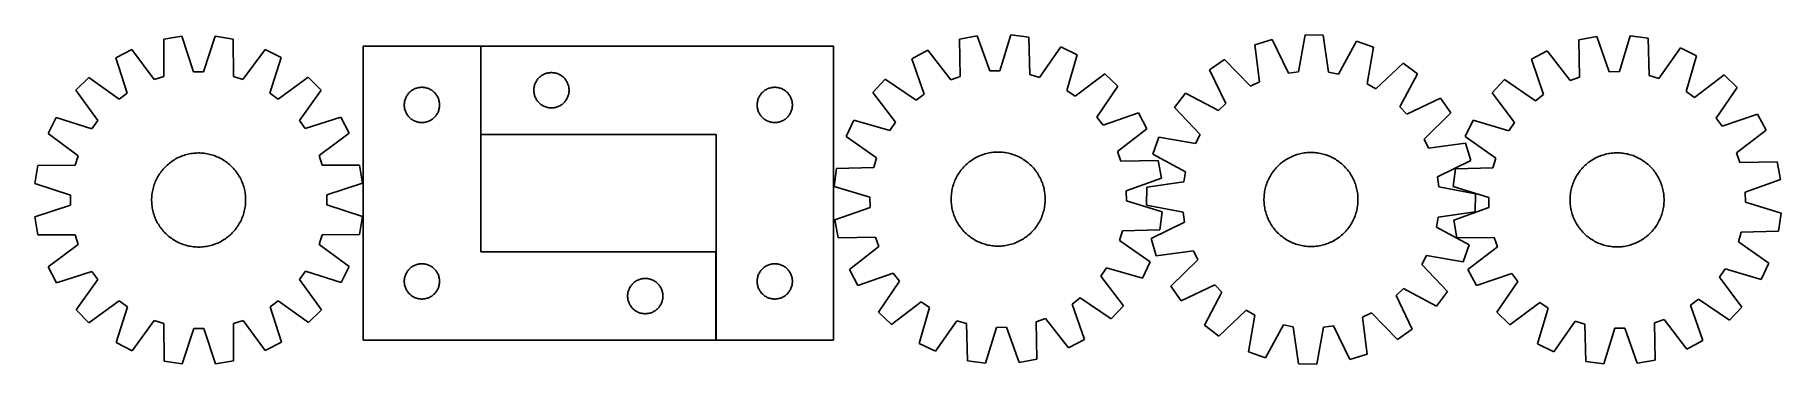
# Model space of a CAD drawing. Header units: millimetres. Extents: x 7 to 1493, y 7 to 286.
import ezdxf

# ---------------------------------------------------------------- set-up
doc = ezdxf.new("R2010")
doc.units = ezdxf.units.MM
doc.layers.add('COMMON', color=5, linetype='CONTINUOUS', true_color=0x0000ff)
doc.layers.add('CUT', color=7, linetype='CONTINUOUS', true_color=0x000000)

msp = doc.modelspace()

# ---------------------------------------------------------------- linework, layer by layer
at = {"layer": 'COMMON'}
for p, q in [((386.418242, 276.960029), (386.418242, 201.960029)), ((586.418242, 101.960029), (586.418242, 26.960029))]:
    msp.add_line(p, q, dxfattribs=at)
at = {"layer": 'CUT'}
for p, q in [((116.791305, 282.973513), (116.645858, 251.209483)), ((131.985662, 285.394679), (116.791305, 282.973513)), ((141.996204, 255.24897), (131.985662, 285.394679)), ((160.524497, 285.421457), (150.570544, 255.257015)), ((175.723372, 283.028808), (160.524497, 285.421457)), ((175.928426, 251.265107), (175.723372, 283.028808)), ((808.783074, 285.779305), (793.65178, 282.991028)), ((793.65178, 282.991028), (794.275309, 251.232785)), ((819.520439, 255.884761), (808.783074, 285.779305)), ((837.312897, 286.496933), (828.092072, 256.100369)), ((852.565238, 284.472915), (837.312897, 286.496933)), ((853.539158, 252.723486), (852.565238, 284.472915)), ((1059.519235, 282.586226), (1044.793554, 278.126981)), ((1073.525241, 254.076464), (1059.519235, 282.586226)), ((1087.790822, 286.482788), (1082.019288, 255.247165)), ((1103.173759, 286.173296), (1087.790822, 286.482788)), ((1107.684262, 254.730807), (1103.173759, 286.173296)), ((1335.808408, 285.186832), (1320.666712, 282.455603)), ((1320.666712, 282.455603), (1321.170544, 250.695236)), ((1346.433028, 255.252033), (1335.808408, 285.186832)), ((1364.340733, 285.79693), (1355.005412, 255.435334)), ((1379.585337, 283.715442), (1364.340733, 285.79693)), ((1380.43959, 251.962569), (1379.585337, 283.715442)), ((89.657534, 274.129061), (75.955023, 267.131081)), ((108.493662, 248.552215), (89.657534, 274.129061)), ((202.873691, 274.23529), (184.085594, 248.623142)), ((216.589311, 267.263035), (202.873691, 274.23529)), ((386.318242, 276.960029), (286.318242, 276.960029)), ((286.318242, 276.960029), (286.318242, 26.960029)), ((386.318242, 101.960029), (386.318242, 276.960029)), ((686.518243, 276.960029), (386.518243, 276.960029)), ((386.518243, 276.960029), (386.518243, 201.960029)), ((686.518243, 26.960029), (686.518243, 276.960029)), ((766.740065, 273.492322), (753.210974, 266.164686)), ((786.189828, 248.37895), (766.740065, 273.492322)), ((879.920472, 276.33922), (861.757891, 250.279761)), ((893.800854, 269.701032), (879.920472, 276.33922)), ((884.915994, 239.204573), (893.800854, 269.701032)), ((1044.793554, 278.126981), (1048.956837, 246.636636)), ((1131.26574, 281.142746), (1116.124347, 253.219405)), ((1145.800145, 276.094812), (1131.26574, 281.142746)), ((1140.373624, 244.797406), (1145.800145, 276.094812)), ((1293.719389, 273.058391), (1280.162777, 265.781797)), ((1313.074365, 247.871894), (1293.719389, 273.058391)), ((1406.909722, 275.478707), (1388.649055, 249.487885)), ((1420.764987, 268.788253), (1406.909722, 275.478707)), ((1411.765252, 238.325496), (1420.764987, 268.788253)), ((75.955023, 267.131081), (85.63232, 236.876748)), ((150.570544, 255.257015), (141.996204, 255.24897)), ((206.968805, 236.990595), (216.589311, 267.263035)), ((438.796351, 252.319748), (439.468592, 252.700211)), ((439.468592, 252.700211), (440.159528, 253.045563)), ((440.159528, 253.045563), (440.867325, 253.354888)), ((440.867325, 253.354888), (441.590108, 253.627367)), ((441.590108, 253.627367), (442.325959, 253.862277)), ((442.325959, 253.862277), (443.072927, 254.058994)), ((443.072927, 254.058994), (443.829032, 254.216998)), ((443.829032, 254.216998), (444.592268, 254.335869)), ((444.592268, 254.335869), (445.360612, 254.415292)), ((445.360612, 254.415292), (446.132025, 254.455056)), ((446.132025, 254.455056), (446.904462, 254.455056)), ((446.904462, 254.455056), (447.675875, 254.415292)), ((447.675875, 254.415292), (448.444219, 254.335869)), ((448.444219, 254.335869), (449.207455, 254.216998)), ((449.207455, 254.216998), (449.96356, 254.058994)), ((449.96356, 254.058994), (450.710528, 253.862277)), ((450.710528, 253.862277), (451.446379, 253.627367)), ((451.446379, 253.627367), (452.169162, 253.354888)), ((452.169162, 253.354888), (452.876959, 253.045563)), ((452.876959, 253.045563), (453.567895, 252.700211)), ((453.567895, 252.700211), (454.240136, 252.319748)), ((753.210974, 266.164686), (763.617822, 236.153484)), ((828.092072, 256.100369), (819.520439, 255.884761)), ((861.757891, 250.279761), (853.539158, 252.723486)), ((917.303778, 253.512196), (891.977321, 234.340724)), ((928.453493, 242.90963), (917.303778, 253.512196)), ((1019.109781, 265.68473), (1006.482808, 256.89325)), ((1006.482808, 256.89325), (1020.173378, 228.230678)), ((1041.240285, 242.898429), (1019.109781, 265.68473)), ((1082.019288, 255.247165), (1073.525241, 254.076464)), ((1116.124347, 253.219405), (1107.684262, 254.730807)), ((1170.962681, 262.629575), (1147.933573, 240.751848)), ((1168.393465, 225.248612), (1183.225824, 253.337327)), ((1183.225824, 253.337327), (1170.962681, 262.629575)), ((1280.162777, 265.781797), (1290.456443, 235.731586)), ((1355.005412, 255.435334), (1346.433028, 255.252033)), ((52.88236, 250.334711), (42.012992, 239.444927)), ((42.012992, 239.444927), (60.565751, 213.661796)), ((78.700262, 231.830368), (52.88236, 250.334711)), ((116.645858, 251.209483), (108.493662, 248.552215)), ((184.085594, 248.623142), (175.928426, 251.265107)), ((239.693452, 250.509992), (213.910321, 231.957233)), ((232.078894, 213.822723), (250.583236, 239.640624)), ((250.583236, 239.640624), (239.693452, 250.509992)), ((325.57596, 237.429191), (326.129142, 237.968309)), ((326.129142, 237.968309), (326.709345, 238.478235)), ((326.709345, 238.478235), (327.315028, 238.957617)), ((327.315028, 238.957617), (327.944587, 239.405184)), ((327.944587, 239.405184), (328.59635, 239.819748)), ((328.59635, 239.819748), (329.268591, 240.200211)), ((329.268591, 240.200211), (329.959527, 240.545563)), ((329.959527, 240.545563), (330.667324, 240.854888)), ((330.667324, 240.854888), (331.390107, 241.127367)), ((331.390107, 241.127367), (332.125958, 241.362277)), ((332.125958, 241.362277), (332.872926, 241.558994)), ((332.872926, 241.558994), (333.629031, 241.716998)), ((333.629031, 241.716998), (334.392267, 241.835869)), ((334.392267, 241.835869), (335.160611, 241.915292)), ((335.160611, 241.915292), (335.932024, 241.955056)), ((335.932024, 241.955056), (336.704461, 241.955056)), ((336.704461, 241.955056), (337.475874, 241.915292)), ((337.475874, 241.915292), (338.244218, 241.835869)), ((338.244218, 241.835869), (339.007454, 241.716998)), ((339.007454, 241.716998), (339.763559, 241.558994)), ((339.763559, 241.558994), (340.510527, 241.362277)), ((340.510527, 241.362277), (341.246378, 241.127367)), ((341.246378, 241.127367), (341.969161, 240.854888)), ((341.969161, 240.854888), (342.676958, 240.545563)), ((342.676958, 240.545563), (343.367894, 240.200211)), ((343.367894, 240.200211), (344.040135, 239.819748)), ((344.040135, 239.819748), (344.691898, 239.405184)), ((344.691898, 239.405184), (345.321457, 238.957617)), ((345.321457, 238.957617), (345.92714, 238.478235)), ((345.92714, 238.478235), (346.507343, 237.968309)), ((346.507343, 237.968309), (347.060525, 237.429191)), ((431.518243, 239.460029), (431.538132, 240.23221)), ((431.538132, 238.687847), (431.518243, 239.460029)), ((431.538132, 240.23221), (431.597745, 241.002344)), ((431.597745, 237.917714), (431.538132, 238.687847)), ((431.597745, 241.002344), (431.696925, 241.768387)), ((431.696925, 237.15167), (431.597745, 237.917714)), ((431.696925, 241.768387), (431.835408, 242.52831)), ((431.835408, 242.52831), (432.012828, 243.280095)), ((432.012828, 243.280095), (432.228713, 244.021751)), ((432.228713, 244.021751), (432.482491, 244.75131)), ((432.482491, 244.75131), (432.77349, 245.466837)), ((432.77349, 245.466837), (433.100937, 246.166435)), ((433.100937, 246.166435), (433.463965, 246.84825)), ((433.463965, 246.84825), (433.86161, 247.510472)), ((433.86161, 247.510472), (434.292818, 248.151345)), ((434.292818, 248.151345), (434.756446, 248.769171)), ((434.756446, 248.769171), (435.251265, 249.36231)), ((435.251265, 249.36231), (435.775961, 249.929191)), ((435.775961, 249.929191), (436.329143, 250.468309)), ((436.329143, 250.468309), (436.909346, 250.978235)), ((436.909346, 250.978235), (437.515029, 251.457617)), ((437.515029, 251.457617), (438.144588, 251.905184)), ((438.144588, 251.905184), (438.796351, 252.319748)), ((454.240136, 252.319748), (454.891899, 251.905184)), ((454.891899, 251.905184), (455.521458, 251.457617)), ((455.521458, 251.457617), (456.127141, 250.978235)), ((456.127141, 250.978235), (456.707344, 250.468309)), ((456.707344, 250.468309), (457.260526, 249.929191)), ((457.260526, 249.929191), (457.785222, 249.36231)), ((457.785222, 249.36231), (458.280041, 248.769171)), ((458.280041, 248.769171), (458.743669, 248.151345)), ((458.743669, 248.151345), (459.174877, 247.510472)), ((459.174877, 247.510472), (459.572522, 246.84825)), ((459.572522, 246.84825), (459.93555, 246.166435)), ((459.93555, 246.166435), (460.262997, 245.466837)), ((460.262997, 245.466837), (460.553996, 244.75131)), ((460.553996, 244.75131), (460.807774, 244.021751)), ((460.807774, 244.021751), (461.023659, 243.280095)), ((461.023659, 243.280095), (461.201079, 242.52831)), ((461.201079, 242.52831), (461.339562, 241.768387)), ((461.339562, 241.768387), (461.438742, 241.002344)), ((461.438742, 237.917714), (461.339562, 237.15167)), ((461.438742, 241.002344), (461.498355, 240.23221)), ((461.498355, 238.687847), (461.438742, 237.917714)), ((461.498355, 240.23221), (461.518243, 239.460029)), ((461.518243, 239.460029), (461.498355, 238.687847)), ((625.775961, 237.429191), (626.329143, 237.968309)), ((626.329143, 237.968309), (626.909346, 238.478235)), ((626.909346, 238.478235), (627.515029, 238.957617)), ((627.515029, 238.957617), (628.144588, 239.405184)), ((628.144588, 239.405184), (628.796351, 239.819748)), ((628.796351, 239.819748), (629.468592, 240.200211)), ((629.468592, 240.200211), (630.159528, 240.545563)), ((630.159528, 240.545563), (630.867325, 240.854888)), ((630.867325, 240.854888), (631.590108, 241.127367)), ((631.590108, 241.127367), (632.325959, 241.362277)), ((632.325959, 241.362277), (633.072927, 241.558994)), ((633.072927, 241.558994), (633.829032, 241.716998)), ((633.829032, 241.716998), (634.592268, 241.835869)), ((634.592268, 241.835869), (635.360612, 241.915292)), ((635.360612, 241.915292), (636.132025, 241.955056)), ((636.132025, 241.955056), (636.904462, 241.955056)), ((636.904462, 241.955056), (637.675875, 241.915292)), ((637.675875, 241.915292), (638.444219, 241.835869)), ((638.444219, 241.835869), (639.207455, 241.716998)), ((639.207455, 241.716998), (639.96356, 241.558994)), ((639.96356, 241.558994), (640.710528, 241.362277)), ((640.710528, 241.362277), (641.446379, 241.127367)), ((641.446379, 241.127367), (642.169162, 240.854888)), ((642.169162, 240.854888), (642.876959, 240.545563)), ((642.876959, 240.545563), (643.567895, 240.200211)), ((643.567895, 240.200211), (644.240136, 239.819748)), ((644.240136, 239.819748), (644.891899, 239.405184)), ((644.891899, 239.405184), (645.521458, 238.957617)), ((645.521458, 238.957617), (646.127141, 238.478235)), ((646.127141, 238.478235), (646.707344, 237.968309)), ((646.707344, 237.968309), (647.260526, 237.429191)), ((730.551673, 248.814703), (719.949107, 237.664988)), ((756.809956, 230.940774), (730.551673, 248.814703)), ((794.275309, 251.232785), (786.189828, 248.37895)), ((891.977321, 234.340724), (884.915994, 239.204573)), ((910.579564, 216.651347), (928.453493, 242.90963)), ((1048.956837, 246.636636), (1041.240285, 242.898429)), ((1147.933573, 240.751848), (1140.373624, 244.797406)), ((1257.438248, 248.517337), (1246.793735, 237.407661)), ((1283.62898, 230.544571), (1257.438248, 248.517337)), ((1321.170544, 250.695236), (1313.074365, 247.871894)), ((1388.649055, 249.487885), (1380.43959, 251.962569)), ((1418.808198, 233.435069), (1411.765252, 238.325496)), ((1444.20673, 252.510952), (1418.808198, 233.435069)), ((1437.34364, 215.675708), (1455.316406, 241.86644)), ((1455.316406, 241.86644), (1444.20673, 252.510952)), ((85.63232, 236.876748), (78.700262, 231.830368)), ((213.910321, 231.957233), (206.968805, 236.990595)), ((321.318242, 226.960029), (321.338131, 227.73221)), ((321.338131, 226.187847), (321.318242, 226.960029)), ((321.338131, 227.73221), (321.397744, 228.502344)), ((321.397744, 225.417714), (321.338131, 226.187847)), ((321.397744, 228.502344), (321.496924, 229.268387)), ((321.496924, 224.65167), (321.397744, 225.417714)), ((321.496924, 229.268387), (321.635407, 230.02831)), ((321.635407, 223.891748), (321.496924, 224.65167)), ((321.635407, 230.02831), (321.812827, 230.780095)), ((321.812827, 223.139962), (321.635407, 223.891748)), ((321.812827, 230.780095), (322.028712, 231.521751)), ((322.028712, 222.398306), (321.812827, 223.139962)), ((322.028712, 231.521751), (322.28249, 232.25131)), ((322.28249, 232.25131), (322.573489, 232.966837)), ((322.573489, 232.966837), (322.900936, 233.666435)), ((322.900936, 233.666435), (323.263964, 234.34825)), ((323.263964, 234.34825), (323.661609, 235.010472)), ((323.661609, 235.010472), (324.092817, 235.651345)), ((324.092817, 235.651345), (324.556445, 236.269171)), ((324.556445, 236.269171), (325.051264, 236.86231)), ((325.051264, 236.86231), (325.57596, 237.429191)), ((347.060525, 237.429191), (347.585221, 236.86231)), ((347.585221, 236.86231), (348.08004, 236.269171)), ((348.08004, 236.269171), (348.543668, 235.651345)), ((348.543668, 235.651345), (348.974876, 235.010472)), ((348.974876, 235.010472), (349.372521, 234.34825)), ((349.372521, 234.34825), (349.735549, 233.666435)), ((349.735549, 233.666435), (350.062996, 232.966837)), ((350.062996, 232.966837), (350.353995, 232.25131)), ((350.353995, 232.25131), (350.607773, 231.521751)), ((350.607773, 231.521751), (350.823658, 230.780095)), ((350.823658, 223.139962), (350.607773, 222.398306)), ((350.823658, 230.780095), (351.001078, 230.02831)), ((351.001078, 223.891748), (350.823658, 223.139962)), ((351.001078, 230.02831), (351.139561, 229.268387)), ((351.139561, 224.65167), (351.001078, 223.891748)), ((351.139561, 229.268387), (351.238741, 228.502344)), ((351.238741, 225.417714), (351.139561, 224.65167)), ((351.238741, 228.502344), (351.298354, 227.73221)), ((351.298354, 226.187847), (351.238741, 225.417714)), ((351.298354, 227.73221), (351.318242, 226.960029)), ((351.318242, 226.960029), (351.298354, 226.187847)), ((431.835408, 236.391748), (431.696925, 237.15167)), ((432.012828, 235.639962), (431.835408, 236.391748)), ((432.228713, 234.898306), (432.012828, 235.639962)), ((432.482491, 234.168747), (432.228713, 234.898306)), ((432.77349, 233.45322), (432.482491, 234.168747)), ((433.100937, 232.753622), (432.77349, 233.45322)), ((433.463965, 232.071808), (433.100937, 232.753622)), ((433.86161, 231.409586), (433.463965, 232.071808)), ((434.292818, 230.768712), (433.86161, 231.409586)), ((434.756446, 230.150886), (434.292818, 230.768712)), ((435.251265, 229.557747), (434.756446, 230.150886)), ((435.775961, 228.990866), (435.251265, 229.557747)), ((436.329143, 228.451748), (435.775961, 228.990866)), ((436.909346, 227.941822), (436.329143, 228.451748)), ((437.515029, 227.46244), (436.909346, 227.941822)), ((438.144588, 227.014873), (437.515029, 227.46244)), ((438.796351, 226.600309), (438.144588, 227.014873)), ((439.468592, 226.219847), (438.796351, 226.600309)), ((440.159528, 225.874495), (439.468592, 226.219847)), ((440.867325, 225.565169), (440.159528, 225.874495)), ((441.590108, 225.29269), (440.867325, 225.565169)), ((442.325959, 225.05778), (441.590108, 225.29269)), ((443.072927, 224.861063), (442.325959, 225.05778)), ((443.829032, 224.703059), (443.072927, 224.861063)), ((444.592268, 224.584188), (443.829032, 224.703059)), ((445.360612, 224.504766), (444.592268, 224.584188)), ((446.132025, 224.465002), (445.360612, 224.504766)), ((446.904462, 224.465002), (446.132025, 224.465002)), ((447.675875, 224.504766), (446.904462, 224.465002)), ((448.444219, 224.584188), (447.675875, 224.504766)), ((449.207455, 224.703059), (448.444219, 224.584188)), ((449.96356, 224.861063), (449.207455, 224.703059)), ((450.710528, 225.05778), (449.96356, 224.861063)), ((451.446379, 225.29269), (450.710528, 225.05778)), ((452.169162, 225.565169), (451.446379, 225.29269)), ((452.876959, 225.874495), (452.169162, 225.565169)), ((453.567895, 226.219847), (452.876959, 225.874495)), ((454.240136, 226.600309), (453.567895, 226.219847)), ((454.891899, 227.014873), (454.240136, 226.600309)), ((455.521458, 227.46244), (454.891899, 227.014873)), ((456.127141, 227.941822), (455.521458, 227.46244)), ((456.707344, 228.451748), (456.127141, 227.941822)), ((457.260526, 228.990866), (456.707344, 228.451748)), ((457.785222, 229.557747), (457.260526, 228.990866)), ((458.280041, 230.150886), (457.785222, 229.557747)), ((458.743669, 230.768712), (458.280041, 230.150886)), ((459.174877, 231.409586), (458.743669, 230.768712)), ((459.572522, 232.071808), (459.174877, 231.409586)), ((459.93555, 232.753622), (459.572522, 232.071808)), ((460.262997, 233.45322), (459.93555, 232.753622)), ((460.553996, 234.168747), (460.262997, 233.45322)), ((460.807774, 234.898306), (460.553996, 234.168747)), ((461.023659, 235.639962), (460.807774, 234.898306)), ((461.201079, 236.391748), (461.023659, 235.639962)), ((461.339562, 237.15167), (461.201079, 236.391748)), ((621.518243, 226.960029), (621.538132, 227.73221)), ((621.538132, 226.187847), (621.518243, 226.960029)), ((621.538132, 227.73221), (621.597745, 228.502344)), ((621.597745, 225.417714), (621.538132, 226.187847)), ((621.597745, 228.502344), (621.696925, 229.268387)), ((621.696925, 224.65167), (621.597745, 225.417714)), ((621.696925, 229.268387), (621.835408, 230.02831)), ((621.835408, 223.891748), (621.696925, 224.65167)), ((621.835408, 230.02831), (622.012828, 230.780095)), ((622.012828, 223.139962), (621.835408, 223.891748)), ((622.012828, 230.780095), (622.228713, 231.521751)), ((622.228713, 222.398306), (622.012828, 223.139962)), ((622.228713, 231.521751), (622.482491, 232.25131)), ((622.482491, 232.25131), (622.77349, 232.966837)), ((622.77349, 232.966837), (623.100937, 233.666435)), ((623.100937, 233.666435), (623.463965, 234.34825)), ((623.463965, 234.34825), (623.86161, 235.010472)), ((623.86161, 235.010472), (624.292818, 235.651345)), ((624.292818, 235.651345), (624.756446, 236.269171)), ((624.756446, 236.269171), (625.251265, 236.86231)), ((625.251265, 236.86231), (625.775961, 237.429191)), ((647.260526, 237.429191), (647.785222, 236.86231)), ((647.785222, 236.86231), (648.280041, 236.269171)), ((648.280041, 236.269171), (648.743669, 235.651345)), ((648.743669, 235.651345), (649.174877, 235.010472)), ((649.174877, 235.010472), (649.572522, 234.34825)), ((649.572522, 234.34825), (649.93555, 233.666435)), ((649.93555, 233.666435), (650.262997, 232.966837)), ((650.262997, 232.966837), (650.553996, 232.25131)), ((650.553996, 232.25131), (650.807774, 231.521751)), ((650.807774, 231.521751), (651.023659, 230.780095)), ((651.023659, 223.139962), (650.807774, 222.398306)), ((651.023659, 230.780095), (651.201079, 230.02831)), ((651.201079, 223.891748), (651.023659, 223.139962)), ((651.201079, 230.02831), (651.339562, 229.268387)), ((651.339562, 224.65167), (651.201079, 223.891748)), ((651.339562, 229.268387), (651.438742, 228.502344)), ((651.438742, 225.417714), (651.339562, 224.65167)), ((651.438742, 228.502344), (651.498355, 227.73221)), ((651.498355, 226.187847), (651.438742, 225.417714)), ((651.498355, 227.73221), (651.518243, 226.960029)), ((651.518243, 226.960029), (651.498355, 226.187847)), ((719.949107, 237.664988), (739.120579, 212.338532)), ((763.617822, 236.153484), (756.809956, 230.940774)), ((985.900956, 237.123244), (976.608708, 224.860101)), ((976.608708, 224.860101), (998.486435, 201.830993)), ((1013.98967, 222.290885), (985.900956, 237.123244)), ((1020.173378, 228.230678), (1013.98967, 222.290885)), ((1174.333258, 219.064905), (1168.393465, 225.248612)), ((1202.99583, 232.755475), (1174.333258, 219.064905)), ((1211.78731, 220.128502), (1202.99583, 232.755475)), ((1246.793735, 237.407661), (1265.869619, 212.009129)), ((1290.456443, 235.731586), (1283.62898, 230.544571)), ((25.259949, 216.340785), (18.287695, 202.625166)), ((55.532389, 206.72028), (25.259949, 216.340785)), ((60.565751, 213.661796), (55.532389, 206.72028)), ((237.125273, 206.890665), (232.078894, 213.822723)), ((267.379606, 216.567961), (237.125273, 206.890665)), ((274.377587, 202.86545), (267.379606, 216.567961)), ((322.28249, 221.668747), (322.028712, 222.398306)), ((322.573489, 220.95322), (322.28249, 221.668747)), ((322.900936, 220.253622), (322.573489, 220.95322)), ((323.263964, 219.571808), (322.900936, 220.253622)), ((323.661609, 218.909586), (323.263964, 219.571808)), ((324.092817, 218.268712), (323.661609, 218.909586)), ((324.556445, 217.650886), (324.092817, 218.268712)), ((325.051264, 217.057747), (324.556445, 217.650886)), ((325.57596, 216.490866), (325.051264, 217.057747)), ((326.129142, 215.951748), (325.57596, 216.490866)), ((326.709345, 215.441822), (326.129142, 215.951748)), ((327.315028, 214.96244), (326.709345, 215.441822)), ((327.944587, 214.514873), (327.315028, 214.96244)), ((328.59635, 214.100309), (327.944587, 214.514873)), ((329.268591, 213.719847), (328.59635, 214.100309)), ((329.959527, 213.374495), (329.268591, 213.719847)), ((330.667324, 213.065169), (329.959527, 213.374495)), ((331.390107, 212.79269), (330.667324, 213.065169)), ((332.125958, 212.55778), (331.390107, 212.79269)), ((332.872926, 212.361063), (332.125958, 212.55778)), ((333.629031, 212.203059), (332.872926, 212.361063)), ((334.392267, 212.084188), (333.629031, 212.203059)), ((335.160611, 212.004766), (334.392267, 212.084188)), ((335.932024, 211.965002), (335.160611, 212.004766)), ((336.704461, 211.965002), (335.932024, 211.965002)), ((337.475874, 212.004766), (336.704461, 211.965002)), ((338.244218, 212.084188), (337.475874, 212.004766)), ((339.007454, 212.203059), (338.244218, 212.084188)), ((339.763559, 212.361063), (339.007454, 212.203059)), ((340.510527, 212.55778), (339.763559, 212.361063)), ((341.246378, 212.79269), (340.510527, 212.55778)), ((341.969161, 213.065169), (341.246378, 212.79269)), ((342.676958, 213.374495), (341.969161, 213.065169)), ((343.367894, 213.719847), (342.676958, 213.374495)), ((344.040135, 214.100309), (343.367894, 213.719847)), ((344.691898, 214.514873), (344.040135, 214.100309)), ((345.321457, 214.96244), (344.691898, 214.514873)), ((345.92714, 215.441822), (345.321457, 214.96244)), ((346.507343, 215.951748), (345.92714, 215.441822)), ((347.060525, 216.490866), (346.507343, 215.951748)), ((347.585221, 217.057747), (347.060525, 216.490866)), ((348.08004, 217.650886), (347.585221, 217.057747)), ((348.543668, 218.268712), (348.08004, 217.650886)), ((348.974876, 218.909586), (348.543668, 218.268712)), ((349.372521, 219.571808), (348.974876, 218.909586)), ((349.735549, 220.253622), (349.372521, 219.571808)), ((350.062996, 220.95322), (349.735549, 220.253622)), ((350.353995, 221.668747), (350.062996, 220.95322)), ((350.607773, 222.398306), (350.353995, 221.668747)), ((622.482491, 221.668747), (622.228713, 222.398306)), ((622.77349, 220.95322), (622.482491, 221.668747)), ((623.100937, 220.253622), (622.77349, 220.95322)), ((623.463965, 219.571808), (623.100937, 220.253622)), ((623.86161, 218.909586), (623.463965, 219.571808)), ((624.292818, 218.268712), (623.86161, 218.909586)), ((624.756446, 217.650886), (624.292818, 218.268712)), ((625.251265, 217.057747), (624.756446, 217.650886)), ((625.775961, 216.490866), (625.251265, 217.057747)), ((626.329143, 215.951748), (625.775961, 216.490866)), ((626.909346, 215.441822), (626.329143, 215.951748)), ((627.515029, 214.96244), (626.909346, 215.441822)), ((628.144588, 214.514873), (627.515029, 214.96244)), ((628.796351, 214.100309), (628.144588, 214.514873)), ((629.468592, 213.719847), (628.796351, 214.100309)), ((630.159528, 213.374495), (629.468592, 213.719847)), ((630.867325, 213.065169), (630.159528, 213.374495)), ((631.590108, 212.79269), (630.867325, 213.065169)), ((632.325959, 212.55778), (631.590108, 212.79269)), ((633.072927, 212.361063), (632.325959, 212.55778)), ((633.829032, 212.203059), (633.072927, 212.361063)), ((634.592268, 212.084188), (633.829032, 212.203059)), ((635.360612, 212.004766), (634.592268, 212.084188)), ((636.132025, 211.965002), (635.360612, 212.004766)), ((636.904462, 211.965002), (636.132025, 211.965002)), ((637.675875, 212.004766), (636.904462, 211.965002)), ((638.444219, 212.084188), (637.675875, 212.004766)), ((639.207455, 212.203059), (638.444219, 212.084188)), ((639.96356, 212.361063), (639.207455, 212.203059)), ((640.710528, 212.55778), (639.96356, 212.361063)), ((641.446379, 212.79269), (640.710528, 212.55778)), ((642.169162, 213.065169), (641.446379, 212.79269)), ((642.876959, 213.374495), (642.169162, 213.065169)), ((643.567895, 213.719847), (642.876959, 213.374495)), ((644.240136, 214.100309), (643.567895, 213.719847)), ((644.891899, 214.514873), (644.240136, 214.100309)), ((645.521458, 214.96244), (644.891899, 214.514873)), ((646.127141, 215.441822), (645.521458, 214.96244)), ((646.707344, 215.951748), (646.127141, 215.441822)), ((647.260526, 216.490866), (646.707344, 215.951748)), ((647.785222, 217.057747), (647.260526, 216.490866)), ((648.280041, 217.650886), (647.785222, 217.057747)), ((648.743669, 218.268712), (648.280041, 217.650886)), ((649.174877, 218.909586), (648.743669, 218.268712)), ((649.572522, 219.571808), (649.174877, 218.909586)), ((649.93555, 220.253622), (649.572522, 219.571808)), ((650.262997, 220.95322), (649.93555, 220.253622)), ((650.553996, 221.668747), (650.262997, 220.95322)), ((650.807774, 222.398306), (650.553996, 221.668747)), ((703.760271, 214.162065), (697.122083, 200.281683)), ((734.25673, 205.277204), (703.760271, 214.162065)), ((739.120579, 212.338532), (734.25673, 205.277204)), ((915.792273, 209.843481), (910.579564, 216.651347)), ((945.803476, 220.250329), (915.792273, 209.843481)), ((953.131112, 206.721238), (945.803476, 220.250329)), ((1189.001008, 197.997998), (1211.78731, 220.128502)), ((1230.516435, 213.965918), (1223.825981, 200.110653)), ((1260.979191, 204.966183), (1230.516435, 213.965918)), ((1265.869619, 212.009129), (1260.979191, 204.966183)), ((1442.530655, 208.848245), (1437.34364, 215.675708)), ((1472.580866, 219.14191), (1442.530655, 208.848245)), ((1479.857461, 205.585298), (1472.580866, 219.14191)), ((18.287695, 202.625166), (43.899843, 183.837069)), ((248.80074, 184.029323), (274.377587, 202.86545)), ((386.518243, 201.960029), (586.518243, 201.960029)), ((586.518243, 201.960029), (586.518243, 26.960029)), ((697.122083, 200.281683), (723.181542, 182.119102)), ((928.01774, 187.271475), (953.131112, 206.721238)), ((963.143471, 199.697565), (958.095537, 185.16316)), ((994.440877, 194.271044), (963.143471, 199.697565)), ((998.486435, 201.830993), (994.440877, 194.271044)), ((1192.739216, 190.281446), (1189.001008, 197.997998)), ((1224.229561, 194.444729), (1192.739216, 190.281446)), ((1223.825981, 200.110653), (1249.816802, 181.849986)), ((1228.688806, 179.719048), (1224.229561, 194.444729)), ((1454.670963, 186.230322), (1479.857461, 205.585298)), ((43.899843, 183.837069), (41.257877, 175.679901)), ((121.592534, 177.526658), (122.590734, 178.289943)), ((122.590734, 178.289943), (123.612416, 179.021497)), ((123.612416, 179.021497), (124.656573, 179.720599)), ((124.656573, 179.720599), (125.722174, 180.386557)), ((125.722174, 180.386557), (126.808168, 181.018716)), ((126.808168, 181.018716), (127.913482, 181.616451)), ((127.913482, 181.616451), (129.037027, 182.179172)), ((129.037027, 182.179172), (130.177692, 182.706324)), ((130.177692, 182.706324), (131.334353, 183.197387)), ((131.334353, 183.197387), (132.505867, 183.651876)), ((132.505867, 183.651876), (133.69108, 184.069343)), ((133.69108, 184.069343), (134.88882, 184.449375)), ((134.88882, 184.449375), (136.097907, 184.791598)), ((136.097907, 184.791598), (137.317146, 185.095673)), ((137.317146, 185.095673), (138.545335, 185.361302)), ((138.545335, 185.361302), (139.781262, 185.58822)), ((139.781262, 185.58822), (141.023706, 185.776206)), ((141.023706, 185.776206), (142.271443, 185.925072)), ((142.271443, 185.925072), (143.523239, 186.034673)), ((143.523239, 186.034673), (144.777861, 186.1049)), ((144.777861, 186.1049), (146.034069, 186.135684)), ((146.034069, 186.135684), (147.290624, 186.126993)), ((147.290624, 186.126993), (148.546287, 186.078838)), ((148.546287, 186.078838), (149.799817, 185.991266)), ((149.799817, 185.991266), (151.049978, 185.864362)), ((151.049978, 185.864362), (152.295535, 185.698252)), ((152.295535, 185.698252), (153.535261, 185.4931)), ((153.535261, 185.4931), (154.767931, 185.249109)), ((154.767931, 185.249109), (155.992329, 184.966519)), ((155.992329, 184.966519), (157.207246, 184.64561)), ((157.207246, 184.64561), (158.411484, 184.286697)), ((158.411484, 184.286697), (159.603853, 183.890135)), ((159.603853, 183.890135), (160.783178, 183.456316)), ((160.783178, 183.456316), (161.948295, 182.985667)), ((161.948295, 182.985667), (163.098053, 182.478653)), ((163.098053, 182.478653), (164.231318, 181.935775)), ((164.231318, 181.935775), (165.346972, 181.357568)), ((165.346972, 181.357568), (166.443914, 180.744603)), ((166.443914, 180.744603), (167.52106, 180.097484)), ((167.52106, 180.097484), (168.577348, 179.416851)), ((168.577348, 179.416851), (169.611736, 178.703374)), ((169.611736, 178.703374), (170.623203, 177.957759)), ((251.458009, 175.877127), (248.80074, 184.029323)), ((723.181542, 182.119102), (720.737817, 173.900368)), ((801.004226, 177.6913), (801.983655, 178.478525)), ((801.983655, 178.478525), (802.987329, 179.234598)), ((802.987329, 179.234598), (804.014257, 179.958771)), ((804.014257, 179.958771), (805.063424, 180.65033)), ((805.063424, 180.65033), (806.133797, 181.308593)), ((806.133797, 181.308593), (807.224317, 181.93291)), ((807.224317, 181.93291), (808.33391, 182.522665)), ((808.33391, 182.522665), (809.46148, 183.077275)), ((809.46148, 183.077275), (810.605914, 183.596195)), ((810.605914, 183.596195), (811.766083, 184.07891)), ((811.766083, 184.07891), (812.940843, 184.524945)), ((812.940843, 184.524945), (814.129033, 184.933861)), ((814.129033, 184.933861), (815.32948, 185.305252)), ((815.32948, 185.305252), (816.541002, 185.638754)), ((816.541002, 185.638754), (817.762401, 185.934036)), ((817.762401, 185.934036), (818.992472, 186.190807)), ((818.992472, 186.190807), (820.230002, 186.408814)), ((820.230002, 186.408814), (821.473768, 186.587842)), ((821.473768, 186.587842), (822.722545, 186.727714)), ((822.722545, 186.727714), (823.975099, 186.828291)), ((823.975099, 186.828291), (825.230194, 186.889476)), ((825.230194, 186.889476), (826.486591, 186.911206)), ((826.486591, 186.911206), (827.743051, 186.893462)), ((827.743051, 186.893462), (828.998334, 186.83626)), ((828.998334, 186.83626), (830.2512, 186.739657)), ((830.2512, 186.739657), (831.500414, 186.603748)), ((831.500414, 186.603748), (832.744743, 186.428667)), ((832.744743, 186.428667), (833.982958, 186.214588)), ((833.982958, 186.214588), (835.213838, 185.96172)), ((835.213838, 185.96172), (836.436168, 185.670315)), ((836.436168, 185.670315), (837.648741, 185.340659)), ((837.648741, 185.340659), (838.850361, 184.973078)), ((838.850361, 184.973078), (840.039842, 184.567935)), ((840.039842, 184.567935), (841.216011, 184.125629)), ((841.216011, 184.125629), (842.377706, 183.646597)), ((842.377706, 183.646597), (843.52378, 183.131311)), ((843.52378, 183.131311), (844.653104, 182.580281)), ((844.653104, 182.580281), (845.764563, 181.99405)), ((845.764563, 181.99405), (846.857059, 181.373196)), ((846.857059, 181.373196), (847.929514, 180.718332)), ((847.929514, 180.718332), (848.98087, 180.030105)), ((848.98087, 180.030105), (850.01009, 179.309194)), ((850.01009, 179.309194), (851.016158, 178.55631)), ((851.016158, 178.55631), (851.998081, 177.772195)), ((930.871575, 179.185994), (928.01774, 187.271475)), ((962.629817, 179.809523), (930.871575, 179.185994)), ((958.095537, 185.16316), (986.018878, 170.021767)), ((965.418094, 164.678229), (962.629817, 179.809523)), ((1067.553315, 177.698712), (1068.543553, 178.472299)), ((1068.543553, 178.472299), (1069.557601, 179.214399)), ((1069.557601, 179.214399), (1070.594459, 179.924282)), ((1070.594459, 179.924282), (1071.653103, 180.601245)), ((1071.653103, 180.601245), (1072.732488, 181.244622)), ((1072.732488, 181.244622), (1073.83155, 181.853777)), ((1073.83155, 181.853777), (1074.949204, 182.428109)), ((1074.949204, 182.428109), (1076.084346, 182.967052)), ((1076.084346, 182.967052), (1077.235857, 183.470072)), ((1077.235857, 183.470072), (1078.402599, 183.936675)), ((1078.402599, 183.936675), (1079.583423, 184.366399)), ((1079.583423, 184.366399), (1080.777162, 184.758821)), ((1080.777162, 184.758821), (1081.982637, 185.113553)), ((1081.982637, 185.113553), (1083.198661, 185.430244)), ((1083.198661, 185.430244), (1084.424032, 185.708584)), ((1084.424032, 185.708584), (1085.657541, 185.948296)), ((1085.657541, 185.948296), (1086.897971, 186.149144)), ((1086.897971, 186.149144), (1088.144098, 186.31093)), ((1088.144098, 186.31093), (1089.394692, 186.433495)), ((1089.394692, 186.433495), (1090.648518, 186.516717)), ((1090.648518, 186.516717), (1091.90434, 186.560515)), ((1091.90434, 186.560515), (1093.160918, 186.564844)), ((1093.160918, 186.564844), (1094.417012, 186.529702)), ((1094.417012, 186.529702), (1095.671382, 186.455121)), ((1095.671382, 186.455121), (1096.922791, 186.341177)), ((1096.922791, 186.341177), (1098.170003, 186.187982)), ((1098.170003, 186.187982), (1099.411788, 185.995686)), ((1099.411788, 185.995686), (1100.646919, 185.764479)), ((1100.646919, 185.764479), (1101.874179, 185.494591)), ((1101.874179, 185.494591), (1103.092356, 185.186286)), ((1103.092356, 185.186286), (1104.300248, 184.83987)), ((1104.300248, 184.83987), (1105.496662, 184.455683)), ((1105.496662, 184.455683), (1106.680419, 184.034106)), ((1106.680419, 184.034106), (1107.850349, 183.575555)), ((1107.850349, 183.575555), (1109.005299, 183.080481)), ((1109.005299, 183.080481), (1110.144128, 182.549373)), ((1110.144128, 182.549373), (1111.265713, 181.982757)), ((1111.265713, 181.982757), (1112.368946, 181.38119)), ((1112.368946, 181.38119), (1113.45274, 180.745266)), ((1113.45274, 180.745266), (1114.516023, 180.075613)), ((1114.516023, 180.075613), (1115.557748, 179.372893)), ((1115.557748, 179.372893), (1116.576886, 178.637797)), ((1116.576886, 178.637797), (1117.572431, 177.871053)), ((1200.179044, 165.713042), (1228.688806, 179.719048)), ((1249.816802, 181.849986), (1247.342119, 173.640521)), ((1328.604635, 177.912441), (1329.611151, 178.664725)), ((1329.611151, 178.664725), (1330.640801, 179.385023)), ((1330.640801, 179.385023), (1331.692567, 180.072623)), ((1331.692567, 180.072623), (1332.765413, 180.726847)), ((1332.765413, 180.726847), (1333.858279, 181.34705)), ((1333.858279, 181.34705), (1334.970086, 181.932619)), ((1334.970086, 181.932619), (1336.099738, 182.482976)), ((1336.099738, 182.482976), (1337.24612, 182.997578)), ((1337.24612, 182.997578), (1338.408101, 183.475917)), ((1338.408101, 183.475917), (1339.584532, 183.917522)), ((1339.584532, 183.917522), (1340.774255, 184.321956)), ((1340.774255, 184.321956), (1341.976094, 184.688821)), ((1341.976094, 184.688821), (1343.188864, 185.017754)), ((1343.188864, 185.017754), (1344.411367, 185.308431)), ((1344.411367, 185.308431), (1345.642397, 185.560564)), ((1345.642397, 185.560564), (1346.88074, 185.773905)), ((1346.88074, 185.773905), (1348.125172, 185.948244)), ((1348.125172, 185.948244), (1349.374467, 186.083409)), ((1349.374467, 186.083409), (1350.627391, 186.179265)), ((1350.627391, 186.179265), (1351.882708, 186.235718)), ((1351.882708, 186.235718), (1353.139178, 186.252714)), ((1353.139178, 186.252714), (1354.395562, 186.230234)), ((1354.395562, 186.230234), (1355.650621, 186.168302)), ((1355.650621, 186.168302), (1356.903114, 186.066977)), ((1356.903114, 186.066977), (1358.151807, 185.926361)), ((1358.151807, 185.926361), (1359.395467, 185.746592)), ((1359.395467, 185.746592), (1360.632867, 185.527847)), ((1360.632867, 185.527847), (1361.862785, 185.270343)), ((1361.862785, 185.270343), (1363.084007, 184.974333)), ((1363.084007, 184.974333), (1364.295329, 184.640109)), ((1364.295329, 184.640109), (1365.495556, 184.268002)), ((1365.495556, 184.268002), (1366.683502, 183.858378)), ((1366.683502, 183.858378), (1367.857995, 183.411643)), ((1367.857995, 183.411643), (1369.017876, 182.928236)), ((1369.017876, 182.928236), (1370.162001, 182.408635)), ((1370.162001, 182.408635), (1371.28924, 181.853352)), ((1371.28924, 181.853352), (1372.398481, 181.262936)), ((1372.398481, 181.262936), (1373.488629, 180.637969)), ((1373.488629, 180.637969), (1374.558609, 179.979068)), ((1374.558609, 179.979068), (1375.607364, 179.286884)), ((1375.607364, 179.286884), (1376.633859, 178.562098)), ((1376.633859, 178.562098), (1377.637082, 177.805428)), ((1457.494305, 178.134143), (1454.670963, 186.230322)), ((1489.254672, 178.637975), (1457.494305, 178.134143)), ((1491.985901, 163.49628), (1489.254672, 178.637975)), ((9.494176, 175.474846), (7.101528, 160.275972)), ((41.257877, 175.679901), (9.494176, 175.474846)), ((110.044331, 162.849528), (110.587209, 163.982793)), ((110.587209, 163.982793), (111.165416, 165.098447)), ((111.165416, 165.098447), (111.778382, 166.195388)), ((111.778382, 166.195388), (112.4255, 167.272535)), ((112.4255, 167.272535), (113.106134, 168.328823)), ((113.106134, 168.328823), (113.81961, 169.363211)), ((113.81961, 169.363211), (114.565225, 170.374678)), ((114.565225, 170.374678), (115.342243, 171.362225)), ((115.342243, 171.362225), (116.149898, 172.324878)), ((116.149898, 172.324878), (116.987391, 173.261688)), ((116.987391, 173.261688), (117.853897, 174.171728)), ((117.853897, 174.171728), (118.748561, 175.054102)), ((118.748561, 175.054102), (119.670499, 175.907939)), ((119.670499, 175.907939), (120.618802, 176.732395)), ((120.618802, 176.732395), (121.592534, 177.526658)), ((170.623203, 177.957759), (171.61075, 177.180741)), ((171.61075, 177.180741), (172.573403, 176.373087)), ((172.573403, 176.373087), (173.510213, 175.535593)), ((173.510213, 175.535593), (174.420253, 174.669087)), ((174.420253, 174.669087), (175.302627, 173.774423)), ((175.302627, 173.774423), (176.156464, 172.852485)), ((176.156464, 172.852485), (176.98092, 171.904182)), ((176.98092, 171.904182), (177.775183, 170.930451)), ((177.775183, 170.930451), (178.538468, 169.932251)), ((178.538468, 169.932251), (179.270022, 168.910568)), ((179.270022, 168.910568), (179.969124, 167.866411)), ((179.969124, 167.866411), (180.635082, 166.80081)), ((180.635082, 166.80081), (181.267241, 165.714816)), ((181.267241, 165.714816), (181.864976, 164.609502)), ((181.864976, 164.609502), (182.427697, 163.485958)), ((182.427697, 163.485958), (182.95485, 162.345293)), ((283.222038, 175.73168), (251.458009, 175.877127)), ((285.643205, 160.537322), (283.222038, 175.73168)), ((688.988388, 172.926449), (686.96437, 157.674108)), ((720.737817, 173.900368), (688.988388, 172.926449)), ((789.814706, 162.738916), (790.329992, 163.884991)), ((790.329992, 163.884991), (790.881022, 165.014315)), ((790.881022, 165.014315), (791.467253, 166.125773)), ((791.467253, 166.125773), (792.088107, 167.218269)), ((792.088107, 167.218269), (792.742971, 168.290725)), ((792.742971, 168.290725), (793.431198, 169.342081)), ((793.431198, 169.342081), (794.152109, 170.371301)), ((794.152109, 170.371301), (794.904993, 171.377369)), ((794.904993, 171.377369), (795.689107, 172.359291)), ((795.689107, 172.359291), (796.503678, 173.3161)), ((796.503678, 173.3161), (797.3479, 174.24685)), ((797.3479, 174.24685), (798.220941, 175.150623)), ((798.220941, 175.150623), (799.12194, 176.026527)), ((799.12194, 176.026527), (800.050006, 176.873698)), ((800.050006, 176.873698), (801.004226, 177.6913)), ((851.998081, 177.772195), (852.954889, 176.957625)), ((852.954889, 176.957625), (853.885639, 176.113403)), ((853.885639, 176.113403), (854.789412, 175.240362)), ((854.789412, 175.240362), (855.665317, 174.339363)), ((855.665317, 174.339363), (856.512488, 173.411296)), ((856.512488, 173.411296), (857.330089, 172.457077)), ((857.330089, 172.457077), (858.117315, 171.477647)), ((858.117315, 171.477647), (858.873387, 170.473974)), ((858.873387, 170.473974), (859.59756, 169.447046)), ((859.59756, 169.447046), (860.28912, 168.397879)), ((860.28912, 168.397879), (860.947383, 167.327506)), ((860.947383, 167.327506), (861.5717, 166.236986)), ((861.5717, 166.236986), (862.161454, 165.127393)), ((862.161454, 165.127393), (862.716065, 163.999823)), ((862.716065, 163.999823), (863.234984, 162.855389)), ((935.52355, 153.940863), (965.418094, 164.678229)), ((986.018878, 170.021767), (984.507476, 161.581682)), ((1056.157802, 162.902719), (1056.688909, 164.041548)), ((1056.688909, 164.041548), (1057.255526, 165.163133)), ((1057.255526, 165.163133), (1057.857093, 166.266367)), ((1057.857093, 166.266367), (1058.493017, 167.35016)), ((1058.493017, 167.35016), (1059.162669, 168.413444)), ((1059.162669, 168.413444), (1059.86539, 169.455168)), ((1059.86539, 169.455168), (1060.600485, 170.474306)), ((1060.600485, 170.474306), (1061.36723, 171.469851)), ((1061.36723, 171.469851), (1062.164867, 172.440821)), ((1062.164867, 172.440821), (1062.992609, 173.386257)), ((1062.992609, 173.386257), (1063.84964, 174.305227)), ((1063.84964, 174.305227), (1064.735113, 175.196823)), ((1064.735113, 175.196823), (1065.648155, 176.060166)), ((1065.648155, 176.060166), (1066.587865, 176.894403)), ((1066.587865, 176.894403), (1067.553315, 177.698712)), ((1117.572431, 177.871053), (1118.543401, 177.073416)), ((1118.543401, 177.073416), (1119.488837, 176.245674)), ((1119.488837, 176.245674), (1120.407806, 175.388643)), ((1120.407806, 175.388643), (1121.299403, 174.50317)), ((1121.299403, 174.50317), (1122.162745, 173.590128)), ((1122.162745, 173.590128), (1122.996983, 172.650418)), ((1122.996983, 172.650418), (1123.801292, 171.684968)), ((1123.801292, 171.684968), (1124.574878, 170.69473)), ((1124.574878, 170.69473), (1125.316979, 169.680682)), ((1125.316979, 169.680682), (1126.026861, 168.643824)), ((1126.026861, 168.643824), (1126.703825, 167.58518)), ((1126.703825, 167.58518), (1127.347202, 166.505795)), ((1127.347202, 166.505795), (1127.956357, 165.406733)), ((1127.956357, 165.406733), (1128.530689, 164.289079)), ((1128.530689, 164.289079), (1129.069631, 163.153937)), ((1201.349745, 157.218995), (1200.179044, 165.713042)), ((1215.589245, 172.786268), (1213.507757, 157.541664)), ((1247.342119, 173.640521), (1215.589245, 172.786268)), ((1316.896053, 163.362932), (1317.451335, 164.490171)), ((1317.451335, 164.490171), (1318.041752, 165.599412)), ((1318.041752, 165.599412), (1318.666718, 166.68956)), ((1318.666718, 166.68956), (1319.325619, 167.75954)), ((1319.325619, 167.75954), (1320.017804, 168.808295)), ((1320.017804, 168.808295), (1320.742589, 169.83479)), ((1320.742589, 169.83479), (1321.49926, 170.838013)), ((1321.49926, 170.838013), (1322.287069, 171.816974)), ((1322.287069, 171.816974), (1323.105239, 172.770705)), ((1323.105239, 172.770705), (1323.952963, 173.698267)), ((1323.952963, 173.698267), (1324.829405, 174.598743)), ((1324.829405, 174.598743), (1325.733698, 175.471246)), ((1325.733698, 175.471246), (1326.664951, 176.314913)), ((1326.664951, 176.314913), (1327.622245, 177.128912)), ((1327.622245, 177.128912), (1328.604635, 177.912441)), ((1377.637082, 177.805428), (1378.616043, 177.017618)), ((1378.616043, 177.017618), (1379.569774, 176.199448)), ((1379.569774, 176.199448), (1380.497336, 175.351724)), ((1380.497336, 175.351724), (1381.397812, 174.475283)), ((1381.397812, 174.475283), (1382.270315, 173.570989)), ((1382.270315, 173.570989), (1383.113982, 172.639736)), ((1383.113982, 172.639736), (1383.927982, 171.682442)), ((1383.927982, 171.682442), (1384.71151, 170.700052)), ((1384.71151, 170.700052), (1385.463795, 169.693536)), ((1385.463795, 169.693536), (1386.184092, 168.663887)), ((1386.184092, 168.663887), (1386.871692, 167.61212)), ((1386.871692, 167.61212), (1387.525917, 166.539275)), ((1387.525917, 166.539275), (1388.146119, 165.446409)), ((1388.146119, 165.446409), (1388.731688, 164.334601)), ((1388.731688, 164.334601), (1389.282045, 163.204949)), ((1462.051102, 152.871659), (1491.985901, 163.49628)), ((7.101528, 160.275972), (37.26597, 150.322019)), ((37.26597, 150.322019), (37.274015, 141.747679)), ((106.444146, 148.297761), (106.531719, 149.551292)), ((106.531719, 149.551292), (106.658623, 150.801452)), ((106.658623, 150.801452), (106.824732, 152.04701)), ((106.824732, 152.04701), (107.029884, 153.286736)), ((107.029884, 153.286736), (107.273875, 154.519406)), ((107.273875, 154.519406), (107.556465, 155.743804)), ((107.556465, 155.743804), (107.877375, 156.958721)), ((107.877375, 156.958721), (108.236288, 158.162959)), ((108.236288, 158.162959), (108.632849, 159.355328)), ((108.632849, 159.355328), (109.066669, 160.534653)), ((109.066669, 160.534653), (109.537317, 161.69977)), ((109.537317, 161.69977), (110.044331, 162.849528)), ((182.95485, 162.345293), (183.445913, 161.188632)), ((183.445913, 161.188632), (183.900402, 160.017117)), ((183.900402, 160.017117), (184.317868, 158.831905)), ((184.317868, 158.831905), (184.6979, 157.634164)), ((184.6979, 157.634164), (185.040123, 156.425078)), ((185.040123, 156.425078), (185.344199, 155.205838)), ((185.344199, 155.205838), (185.609827, 153.977649)), ((185.609827, 153.977649), (185.836746, 152.741722)), ((185.836746, 152.741722), (186.024731, 151.499278)), ((186.024731, 151.499278), (186.173598, 150.251542)), ((186.173598, 150.251542), (186.283198, 148.999745)), ((186.283198, 148.999745), (186.353425, 147.745124)), ((255.497495, 150.526781), (285.643205, 160.537322)), ((255.50554, 141.952441), (255.497495, 150.526781)), ((686.96437, 157.674108), (717.360934, 148.453283)), ((786.567841, 148.104262), (786.625043, 149.359544)), ((786.625043, 149.359544), (786.721646, 150.612411)), ((786.721646, 150.612411), (786.857555, 151.861625)), ((786.857555, 151.861625), (787.032636, 153.105954)), ((787.032636, 153.105954), (787.246715, 154.344169)), ((787.246715, 154.344169), (787.499582, 155.575049)), ((787.499582, 155.575049), (787.790988, 156.797378)), ((787.790988, 156.797378), (788.120644, 158.009951)), ((788.120644, 158.009951), (788.488225, 159.211572)), ((788.488225, 159.211572), (788.893368, 160.401053)), ((788.893368, 160.401053), (789.335674, 161.577221)), ((789.335674, 161.577221), (789.814706, 162.738916)), ((863.234984, 162.855389), (863.717699, 161.695219)), ((863.717699, 161.695219), (864.163735, 160.52046)), ((864.163735, 160.52046), (864.57265, 159.33227)), ((864.57265, 159.33227), (864.944042, 158.131822)), ((864.944042, 158.131822), (865.277543, 156.920301)), ((865.277543, 156.920301), (865.572825, 155.698902)), ((865.572825, 155.698902), (865.829596, 154.468831)), ((865.829596, 154.468831), (866.047603, 153.231301)), ((866.047603, 153.231301), (866.226631, 151.987535)), ((866.226631, 151.987535), (866.366503, 150.738758)), ((866.366503, 150.738758), (866.467081, 149.486204)), ((866.467081, 149.486204), (866.528265, 148.231109)), ((935.739158, 145.369231), (935.52355, 153.940863)), ((953.064987, 157.07118), (952.755495, 141.688242)), ((984.507476, 161.581682), (953.064987, 157.07118)), ((1052.708581, 148.314432), (1052.783162, 149.568802)), ((1052.783162, 149.568802), (1052.897106, 150.820211)), ((1052.897106, 150.820211), (1053.050301, 152.067423)), ((1053.050301, 152.067423), (1053.242597, 153.309208)), ((1053.242597, 153.309208), (1053.473803, 154.54434)), ((1053.473803, 154.54434), (1053.743692, 155.771599)), ((1053.743692, 155.771599), (1054.051997, 156.989776)), ((1054.051997, 156.989776), (1054.398413, 158.197668)), ((1054.398413, 158.197668), (1054.7826, 159.394083)), ((1054.7826, 159.394083), (1055.204177, 160.577839)), ((1055.204177, 160.577839), (1055.662728, 161.74777)), ((1055.662728, 161.74777), (1056.157802, 162.902719)), ((1129.069631, 163.153937), (1129.572652, 162.002426)), ((1129.572652, 162.002426), (1130.039255, 160.835684)), ((1130.039255, 160.835684), (1130.468979, 159.65486)), ((1130.468979, 159.65486), (1130.861401, 158.461121)), ((1130.861401, 158.461121), (1131.216132, 157.255645)), ((1131.216132, 157.255645), (1131.532824, 156.039622)), ((1131.532824, 156.039622), (1131.811163, 154.814251)), ((1131.811163, 154.814251), (1132.050875, 153.580742)), ((1132.050875, 153.580742), (1132.251724, 152.340312)), ((1132.251724, 152.340312), (1132.41351, 151.094185)), ((1132.41351, 151.094185), (1132.536075, 149.843591)), ((1132.536075, 149.843591), (1132.619297, 148.589765)), ((1132.619297, 148.589765), (1132.663094, 147.333943)), ((1232.585368, 151.447461), (1201.349745, 157.218995)), ((1213.507757, 157.541664), (1243.869354, 148.206343)), ((1232.275876, 136.064524), (1232.585368, 151.447461)), ((1313.074453, 147.596493), (1313.136386, 148.851552)), ((1313.136386, 148.851552), (1313.23771, 150.104045)), ((1313.23771, 150.104045), (1313.378326, 151.352738)), ((1313.378326, 151.352738), (1313.558095, 152.596398)), ((1313.558095, 152.596398), (1313.77684, 153.833797)), ((1313.77684, 153.833797), (1314.034345, 155.063715)), ((1314.034345, 155.063715), (1314.330355, 156.284938)), ((1314.330355, 156.284938), (1314.664578, 157.49626)), ((1314.664578, 157.49626), (1315.036685, 158.696487)), ((1315.036685, 158.696487), (1315.446309, 159.884432)), ((1315.446309, 159.884432), (1315.893045, 161.058926)), ((1315.893045, 161.058926), (1316.376452, 162.218807)), ((1316.376452, 162.218807), (1316.896053, 163.362932)), ((1389.282045, 163.204949), (1389.796647, 162.058567)), ((1389.796647, 162.058567), (1390.274986, 160.896587)), ((1390.274986, 160.896587), (1390.716591, 159.720155)), ((1390.716591, 159.720155), (1391.121025, 158.530432)), ((1391.121025, 158.530432), (1391.48789, 157.328593)), ((1391.48789, 157.328593), (1391.816823, 156.115824)), ((1391.816823, 156.115824), (1392.1075, 154.893321)), ((1392.1075, 154.893321), (1392.359633, 153.66229)), ((1392.359633, 153.66229), (1392.572974, 152.423948)), ((1392.572974, 152.423948), (1392.747313, 151.179515)), ((1392.747313, 151.179515), (1392.882478, 149.93022)), ((1392.882478, 149.93022), (1392.978334, 148.677296)), ((1392.978334, 148.677296), (1393.034788, 147.42198)), ((1462.234403, 144.299275), (1462.051102, 152.871659)), ((37.274015, 141.747679), (7.128305, 131.737137)), ((106.387301, 145.785544), (106.395991, 147.042099)), ((106.418084, 144.529335), (106.387301, 145.785544)), ((106.395991, 147.042099), (106.444146, 148.297761)), ((106.488311, 143.274714), (106.418084, 144.529335)), ((106.597912, 142.022918), (106.488311, 143.274714)), ((106.746779, 140.775181), (106.597912, 142.022918)), ((106.934764, 139.532737), (106.746779, 140.775181)), ((107.161683, 138.29681), (106.934764, 139.532737)), ((107.427311, 137.068621), (107.161683, 138.29681)), ((107.731387, 135.849382), (107.427311, 137.068621)), ((108.073609, 134.640295), (107.731387, 135.849382)), ((108.453641, 133.442554), (108.073609, 134.640295)), ((184.535222, 134.111501), (184.13866, 132.919131)), ((184.894135, 135.315738), (184.535222, 134.111501)), ((185.215044, 136.530656), (184.894135, 135.315738)), ((185.497634, 137.755053), (185.215044, 136.530656)), ((185.741626, 138.987723), (185.497634, 137.755053)), ((185.946777, 140.227449), (185.741626, 138.987723)), ((186.112887, 141.473007), (185.946777, 140.227449)), ((186.239791, 142.723168), (186.112887, 141.473007)), ((186.327363, 143.976698), (186.239791, 142.723168)), ((186.375519, 145.23236), (186.327363, 143.976698)), ((186.353425, 147.745124), (186.384209, 146.488916)), ((186.384209, 146.488916), (186.375519, 145.23236)), ((285.669982, 131.998487), (255.50554, 141.952441)), ((717.576542, 139.88165), (687.681998, 129.144284)), ((717.360934, 148.453283), (717.576542, 139.88165)), ((786.550096, 146.847802), (786.567841, 148.104262)), ((786.571827, 145.591404), (786.550096, 146.847802)), ((786.633012, 144.336309), (786.571827, 145.591404)), ((786.733589, 143.083755), (786.633012, 144.336309)), ((786.873461, 141.834979), (786.733589, 143.083755)), ((787.052489, 140.591212), (786.873461, 141.834979)), ((787.270496, 139.353682), (787.052489, 140.591212)), ((787.527267, 138.123611), (787.270496, 139.353682)), ((787.822549, 136.902212), (787.527267, 138.123611)), ((788.15605, 135.690691), (787.822549, 136.902212)), ((788.527442, 134.490243), (788.15605, 135.690691)), ((788.936357, 133.302053), (788.527442, 134.490243)), ((864.611868, 134.610942), (864.206724, 133.421461)), ((864.979449, 135.812562), (864.611868, 134.610942)), ((865.309104, 137.025135), (864.979449, 135.812562)), ((865.60051, 138.247465), (865.309104, 137.025135)), ((865.853377, 139.478345), (865.60051, 138.247465)), ((866.067457, 140.71656), (865.853377, 139.478345)), ((866.242537, 141.960888), (866.067457, 140.71656)), ((866.378446, 143.210102), (866.242537, 141.960888)), ((866.475049, 144.462969), (866.378446, 143.210102)), ((866.532251, 145.718252), (866.475049, 144.462969)), ((866.528265, 148.231109), (866.549996, 146.974712)), ((866.549996, 146.974712), (866.532251, 145.718252)), ((966.135722, 136.148405), (935.739158, 145.369231)), ((952.755495, 141.688242), (983.991118, 135.916708)), ((964.111704, 120.896065), (966.135722, 136.148405)), ((983.991118, 135.916708), (985.161819, 127.422661)), ((1052.673439, 147.058338), (1052.708581, 148.314432)), ((1052.677768, 145.80176), (1052.673439, 147.058338)), ((1052.721566, 144.545939), (1052.677768, 145.80176)), ((1052.804788, 143.292112), (1052.721566, 144.545939)), ((1052.927353, 142.041518), (1052.804788, 143.292112)), ((1053.089139, 140.795391), (1052.927353, 142.041518)), ((1053.289987, 139.554961), (1053.089139, 140.795391)), ((1053.529699, 138.321452), (1053.289987, 139.554961)), ((1053.808039, 137.096081), (1053.529699, 138.321452)), ((1054.12473, 135.880058), (1053.808039, 137.096081)), ((1054.479462, 134.674582), (1054.12473, 135.880058)), ((1054.871884, 133.480843), (1054.479462, 134.674582)), ((1130.558263, 133.74162), (1130.136686, 132.557864)), ((1130.942449, 134.938035), (1130.558263, 133.74162)), ((1131.288866, 136.145927), (1130.942449, 134.938035)), ((1131.597171, 137.364104), (1131.288866, 136.145927)), ((1131.867059, 138.591364), (1131.597171, 137.364104)), ((1132.098266, 139.826495), (1131.867059, 138.591364)), ((1132.290561, 141.06828), (1132.098266, 139.826495)), ((1132.443757, 142.315492), (1132.290561, 141.06828)), ((1132.557701, 143.566901), (1132.443757, 142.315492)), ((1132.632281, 144.821271), (1132.557701, 143.566901)), ((1132.667424, 146.077365), (1132.632281, 144.821271)), ((1132.663094, 147.333943), (1132.667424, 146.077365)), ((1200.833387, 131.554021), (1232.275876, 136.064524)), ((1244.052654, 139.633959), (1214.117855, 129.009338)), ((1243.869354, 148.206343), (1244.052654, 139.633959)), ((1313.051974, 146.340109), (1313.074453, 147.596493)), ((1313.068969, 145.083639), (1313.051974, 146.340109)), ((1313.125423, 143.828322), (1313.068969, 145.083639)), ((1313.221279, 142.575398), (1313.125423, 143.828322)), ((1313.356443, 141.326103), (1313.221279, 142.575398)), ((1313.530782, 140.081671), (1313.356443, 141.326103)), ((1313.744123, 138.843328), (1313.530782, 140.081671)), ((1313.996257, 137.612298), (1313.744123, 138.843328)), ((1314.286933, 136.389795), (1313.996257, 137.612298)), ((1314.615866, 135.177025), (1314.286933, 136.389795)), ((1314.982731, 133.975186), (1314.615866, 135.177025)), ((1315.387165, 132.785463), (1314.982731, 133.975186)), ((1391.067071, 133.809132), (1390.657448, 132.621186)), ((1391.439178, 135.009358), (1391.067071, 133.809132)), ((1391.773402, 136.22068), (1391.439178, 135.009358)), ((1392.069412, 137.441903), (1391.773402, 136.22068)), ((1392.326916, 138.671821), (1392.069412, 137.441903)), ((1392.545661, 139.90922), (1392.326916, 138.671821)), ((1392.72543, 141.15288), (1392.545661, 139.90922)), ((1392.866046, 142.401573), (1392.72543, 141.15288)), ((1392.967371, 143.654067), (1392.866046, 142.401573)), ((1393.029303, 144.909125), (1392.967371, 143.654067)), ((1393.051783, 146.165509), (1393.029303, 144.909125)), ((1393.034788, 147.42198), (1393.051783, 146.165509)), ((1492.595999, 134.963954), (1462.234403, 144.299275)), ((1490.514512, 119.71935), (1492.595999, 134.963954)), ((7.128305, 131.737137), (9.549471, 116.54278)), ((108.871108, 132.257342), (108.453641, 133.442554)), ((109.325597, 131.085827), (108.871108, 132.257342)), ((109.81666, 129.929167), (109.325597, 131.085827)), ((110.343812, 128.788501), (109.81666, 129.929167)), ((110.906533, 127.664957), (110.343812, 128.788501)), ((111.504268, 126.559643), (110.906533, 127.664957)), ((112.136427, 125.473649), (111.504268, 126.559643)), ((112.802386, 124.408048), (112.136427, 125.473649)), ((113.501487, 123.363891), (112.802386, 124.408048)), ((114.233042, 122.342208), (113.501487, 123.363891)), ((114.996327, 121.344009), (114.233042, 122.342208)), ((115.790589, 120.370277), (114.996327, 121.344009)), ((116.615046, 119.421974), (115.790589, 120.370277)), ((117.468882, 118.500036), (116.615046, 119.421974)), ((175.784118, 119.012772), (174.917612, 118.102731)), ((176.621612, 119.949581), (175.784118, 119.012772)), ((177.429266, 120.912234), (176.621612, 119.949581)), ((178.206284, 121.899781), (177.429266, 120.912234)), ((178.9519, 122.911248), (178.206284, 121.899781)), ((179.665376, 123.945636), (178.9519, 122.911248)), ((180.346009, 125.001924), (179.665376, 123.945636)), ((180.993128, 126.079071), (180.346009, 125.001924)), ((181.606093, 127.176012), (180.993128, 126.079071)), ((182.1843, 128.291666), (181.606093, 127.176012)), ((182.727179, 129.424931), (182.1843, 128.291666)), ((183.234192, 130.574689), (182.727179, 129.424931)), ((183.704841, 131.739806), (183.234192, 130.574689)), ((184.13866, 132.919131), (183.704841, 131.739806)), ((283.277333, 116.799613), (285.669982, 131.998487)), ((687.681998, 129.144284), (690.470275, 114.01299)), ((789.382393, 132.127294), (788.936357, 133.302053)), ((789.865108, 130.967125), (789.382393, 132.127294)), ((790.384027, 129.822691), (789.865108, 130.967125)), ((790.938638, 128.695121), (790.384027, 129.822691)), ((791.528393, 127.585528), (790.938638, 128.695121)), ((792.15271, 126.495007), (791.528393, 127.585528)), ((792.810973, 125.424635), (792.15271, 126.495007)), ((793.502532, 124.375467), (792.810973, 125.424635)), ((794.226705, 123.34854), (793.502532, 124.375467)), ((794.982778, 122.344866), (794.226705, 123.34854)), ((795.770003, 121.365436), (794.982778, 122.344866)), ((796.587605, 120.411217), (795.770003, 121.365436)), ((797.434776, 119.48315), (796.587605, 120.411217)), ((798.31068, 118.582152), (797.434776, 119.48315)), ((855.752193, 119.575664), (854.879151, 118.671891)), ((856.596415, 120.506414), (855.752193, 119.575664)), ((857.410985, 121.463222), (856.596415, 120.506414)), ((858.195099, 122.445145), (857.410985, 121.463222)), ((858.947983, 123.451213), (858.195099, 122.445145)), ((859.668895, 124.480432), (858.947983, 123.451213)), ((860.357122, 125.531789), (859.668895, 124.480432)), ((861.011985, 126.604244), (860.357122, 125.531789)), ((861.632839, 127.69674), (861.011985, 126.604244)), ((862.21907, 128.808199), (861.632839, 127.69674)), ((862.770101, 129.937522), (862.21907, 128.808199)), ((863.285386, 131.083597), (862.770101, 129.937522)), ((863.764418, 132.245292), (863.285386, 131.083597)), ((864.206724, 133.421461), (863.764418, 132.245292)), ((929.91855, 111.703412), (932.362275, 119.922145)), ((932.362275, 119.922145), (964.111704, 120.896065)), ((985.161819, 127.422661), (956.652057, 113.416655)), ((1055.301608, 132.30002), (1054.871884, 133.480843)), ((1055.768211, 131.133277), (1055.301608, 132.30002)), ((1056.271231, 129.981766), (1055.768211, 131.133277)), ((1056.810174, 128.846624), (1056.271231, 129.981766)), ((1057.384506, 127.72897), (1056.810174, 128.846624)), ((1057.993661, 126.629908), (1057.384506, 127.72897)), ((1058.637038, 125.550523), (1057.993661, 126.629908)), ((1059.314001, 124.491879), (1058.637038, 125.550523)), ((1060.023884, 123.455021), (1059.314001, 124.491879)), ((1060.765984, 122.440973), (1060.023884, 123.455021)), ((1061.539571, 121.450735), (1060.765984, 122.440973)), ((1062.34388, 120.485285), (1061.539571, 121.450735)), ((1063.178117, 119.545575), (1062.34388, 120.485285)), ((1064.04146, 118.632533), (1063.178117, 119.545575)), ((1122.348254, 119.749446), (1121.491223, 118.830477)), ((1123.175996, 120.694882), (1122.348254, 119.749446)), ((1123.973633, 121.665852), (1123.175996, 120.694882)), ((1124.740377, 122.661397), (1123.973633, 121.665852)), ((1125.475473, 123.680535), (1124.740377, 122.661397)), ((1126.178193, 124.722259), (1125.475473, 123.680535)), ((1126.847846, 125.785543), (1126.178193, 124.722259)), ((1127.483769, 126.869337), (1126.847846, 125.785543)), ((1128.085336, 127.97257), (1127.483769, 126.869337)), ((1128.651953, 129.094155), (1128.085336, 127.97257)), ((1129.183061, 130.232984), (1128.651953, 129.094155)), ((1129.678134, 131.387933), (1129.183061, 130.232984)), ((1130.136686, 132.557864), (1129.678134, 131.387933)), ((1199.321985, 123.113936), (1200.833387, 131.554021)), ((1227.245325, 107.972543), (1199.321985, 123.113936)), ((1214.117855, 129.009338), (1216.849084, 113.867643)), ((1315.82877, 131.609031), (1315.387165, 132.785463)), ((1316.30711, 130.447051), (1315.82877, 131.609031)), ((1316.821712, 129.300669), (1316.30711, 130.447051)), ((1317.372069, 128.171017), (1316.821712, 129.300669)), ((1317.957637, 127.05921), (1317.372069, 128.171017)), ((1318.57784, 125.966344), (1317.957637, 127.05921)), ((1319.232064, 124.893498), (1318.57784, 125.966344)), ((1319.919664, 123.841732), (1319.232064, 124.893498)), ((1320.639962, 122.812082), (1319.919664, 123.841732)), ((1321.392246, 121.805566), (1320.639962, 122.812082)), ((1322.175775, 120.823176), (1321.392246, 121.805566)), ((1322.989774, 119.865882), (1322.175775, 120.823176)), ((1323.833442, 118.934629), (1322.989774, 119.865882)), ((1324.705944, 118.030336), (1323.833442, 118.934629)), ((1382.998517, 119.734913), (1382.150793, 118.807351)), ((1383.816688, 120.688645), (1382.998517, 119.734913)), ((1384.604497, 121.667605), (1383.816688, 120.688645)), ((1385.361167, 122.670828), (1384.604497, 121.667605)), ((1386.085953, 123.697324), (1385.361167, 122.670828)), ((1386.778137, 124.746079), (1386.085953, 123.697324)), ((1387.437038, 125.816058), (1386.778137, 124.746079)), ((1388.062005, 126.906207), (1387.437038, 125.816058)), ((1388.652421, 128.015448), (1388.062005, 126.906207)), ((1389.207704, 129.142687), (1388.652421, 128.015448)), ((1389.727305, 130.286811), (1389.207704, 129.142687)), ((1390.210712, 131.446693), (1389.727305, 130.286811)), ((1390.657448, 132.621186), (1390.210712, 131.446693)), ((1456.286955, 110.655632), (1458.761638, 118.865097)), ((1458.761638, 118.865097), (1490.514512, 119.71935)), ((9.549471, 116.54278), (41.313501, 116.397332)), ((43.970769, 108.245137), (18.393923, 89.409009)), ((41.313501, 116.397332), (43.970769, 108.245137)), ((118.351256, 117.605372), (117.468882, 118.500036)), ((119.261297, 116.738866), (118.351256, 117.605372)), ((120.198106, 115.901373), (119.261297, 116.738866)), ((121.160759, 115.093718), (120.198106, 115.901373)), ((122.148307, 114.3167), (121.160759, 115.093718)), ((123.159773, 113.571085), (122.148307, 114.3167)), ((124.194161, 112.857609), (123.159773, 113.571085)), ((125.25045, 112.176975), (124.194161, 112.857609)), ((126.327596, 111.529857), (125.25045, 112.176975)), ((127.424537, 110.916891), (126.327596, 111.529857)), ((128.540191, 110.338684), (127.424537, 110.916891)), ((129.673456, 109.795806), (128.540191, 110.338684)), ((130.823215, 109.288792), (129.673456, 109.795806)), ((131.988331, 108.818143), (130.823215, 109.288792)), ((133.167656, 108.384324), (131.988331, 108.818143)), ((134.360026, 107.987762), (133.167656, 108.384324)), ((135.564264, 107.62885), (134.360026, 107.987762)), ((136.779181, 107.30794), (135.564264, 107.62885)), ((138.003579, 107.02535), (136.779181, 107.30794)), ((139.236248, 106.781359), (138.003579, 107.02535)), ((140.475974, 106.576207), (139.236248, 106.781359)), ((141.721532, 106.410098), (140.475974, 106.576207)), ((142.971693, 106.283194), (141.721532, 106.410098)), ((144.225223, 106.195621), (142.971693, 106.283194)), ((145.480885, 106.147466), (144.225223, 106.195621)), ((146.737441, 106.138776), (145.480885, 106.147466)), ((147.993649, 106.169559), (146.737441, 106.138776)), ((149.24827, 106.239786), (147.993649, 106.169559)), ((150.500067, 106.349387), (149.24827, 106.239786)), ((151.747803, 106.498253), (150.500067, 106.349387)), ((152.990248, 106.686239), (151.747803, 106.498253)), ((154.226174, 106.913158), (152.990248, 106.686239)), ((155.454363, 107.178786), (154.226174, 106.913158)), ((156.673603, 107.482861), (155.454363, 107.178786)), ((157.882689, 107.825084), (156.673603, 107.482861)), ((159.08043, 108.205116), (157.882689, 107.825084)), ((160.265642, 108.622583), (159.08043, 108.205116)), ((161.437157, 109.077072), (160.265642, 108.622583)), ((162.593818, 109.568135), (161.437157, 109.077072)), ((163.734483, 110.095287), (162.593818, 109.568135)), ((164.858027, 110.658008), (163.734483, 110.095287)), ((165.963342, 111.255743), (164.858027, 110.658008)), ((167.049335, 111.887902), (165.963342, 111.255743)), ((168.114936, 112.553861), (167.049335, 111.887902)), ((169.159093, 113.252962), (168.114936, 112.553861)), ((170.180776, 113.984516), (169.159093, 113.252962)), ((171.178976, 114.747802), (170.180776, 113.984516)), ((172.152708, 115.542064), (171.178976, 114.747802)), ((173.10101, 116.366521), (172.152708, 115.542064)), ((174.022949, 117.220357), (173.10101, 116.366521)), ((174.917612, 118.102731), (174.022949, 117.220357)), ((248.871667, 108.437391), (251.513632, 116.594559)), ((274.483815, 89.649293), (248.871667, 108.437391)), ((251.513632, 116.594559), (283.277333, 116.799613)), ((690.470275, 114.01299), (722.228518, 114.636519)), ((725.082353, 106.551039), (699.968981, 87.101275)), ((722.228518, 114.636519), (725.082353, 106.551039)), ((799.214453, 117.70911), (798.31068, 118.582152)), ((800.145203, 116.864888), (799.214453, 117.70911)), ((801.102012, 116.050318), (800.145203, 116.864888)), ((802.083934, 115.266204), (801.102012, 116.050318)), ((803.090002, 114.51332), (802.083934, 115.266204)), ((804.119222, 113.792408), (803.090002, 114.51332)), ((805.170578, 113.104181), (804.119222, 113.792408)), ((806.243034, 112.449318), (805.170578, 113.104181)), ((807.33553, 111.828464), (806.243034, 112.449318)), ((808.446988, 111.242233), (807.33553, 111.828464)), ((809.576312, 110.691202), (808.446988, 111.242233)), ((810.722387, 110.175917), (809.576312, 110.691202)), ((811.884082, 109.696885), (810.722387, 110.175917)), ((813.06025, 109.254579), (811.884082, 109.696885)), ((814.249731, 108.849435), (813.06025, 109.254579)), ((815.451352, 108.481854), (814.249731, 108.849435)), ((816.663925, 108.152198), (815.451352, 108.481854)), ((817.886254, 107.860793), (816.663925, 108.152198)), ((819.117134, 107.607926), (817.886254, 107.860793)), ((820.355349, 107.393846), (819.117134, 107.607926)), ((821.599678, 107.218766), (820.355349, 107.393846)), ((822.848892, 107.082857), (821.599678, 107.218766)), ((824.101758, 106.986253), (822.848892, 107.082857)), ((825.357041, 106.929051), (824.101758, 106.986253)), ((826.613501, 106.911307), (825.357041, 106.929051)), ((827.869899, 106.933038), (826.613501, 106.911307)), ((829.124994, 106.994222), (827.869899, 106.933038)), ((830.377547, 107.0948), (829.124994, 106.994222)), ((831.626324, 107.234672), (830.377547, 107.0948)), ((832.870091, 107.413699), (831.626324, 107.234672)), ((834.10762, 107.631706), (832.870091, 107.413699)), ((835.337692, 107.888478), (834.10762, 107.631706)), ((836.559091, 108.18376), (835.337692, 107.888478)), ((837.770612, 108.517261), (836.559091, 108.18376)), ((838.97106, 108.888653), (837.770612, 108.517261)), ((840.15925, 109.297568), (838.97106, 108.888653)), ((841.334009, 109.743603), (840.15925, 109.297568)), ((842.494178, 110.226319), (841.334009, 109.743603)), ((843.638612, 110.745238), (842.494178, 110.226319)), ((844.766182, 111.299849), (843.638612, 110.745238)), ((845.875775, 111.889603), (844.766182, 111.299849)), ((846.966296, 112.51392), (845.875775, 111.889603)), ((848.036668, 113.172183), (846.966296, 112.51392)), ((849.085835, 113.863742), (848.036668, 113.172183)), ((850.112763, 114.587916), (849.085835, 113.863742)), ((851.116437, 115.343988), (850.112763, 114.587916)), ((852.095867, 116.131214), (851.116437, 115.343988)), ((853.050086, 116.948815), (852.095867, 116.131214)), ((853.978153, 117.795986), (853.050086, 116.948815)), ((854.879151, 118.671891), (853.978153, 117.795986)), ((955.978009, 93.540831), (929.91855, 111.703412)), ((956.652057, 113.416655), (961.111302, 98.690974)), ((1064.933056, 117.74706), (1064.04146, 118.632533)), ((1065.852026, 116.890029), (1064.933056, 117.74706)), ((1066.797462, 116.062287), (1065.852026, 116.890029)), ((1067.768432, 115.26465), (1066.797462, 116.062287)), ((1068.763977, 114.497906), (1067.768432, 115.26465)), ((1069.783115, 113.76281), (1068.763977, 114.497906)), ((1070.824839, 113.06009), (1069.783115, 113.76281)), ((1071.888123, 112.390437), (1070.824839, 113.06009)), ((1072.971916, 111.754514), (1071.888123, 112.390437)), ((1074.07515, 111.152946), (1072.971916, 111.754514)), ((1075.196734, 110.58633), (1074.07515, 111.152946)), ((1076.335564, 110.055222), (1075.196734, 110.58633)), ((1077.490513, 109.560148), (1076.335564, 110.055222)), ((1078.660444, 109.101597), (1077.490513, 109.560148)), ((1079.8442, 108.68002), (1078.660444, 109.101597)), ((1081.040615, 108.295833), (1079.8442, 108.68002)), ((1082.248507, 107.949417), (1081.040615, 108.295833)), ((1083.466683, 107.641112), (1082.248507, 107.949417)), ((1084.693943, 107.371224), (1083.466683, 107.641112)), ((1085.929075, 107.140017), (1084.693943, 107.371224)), ((1087.17086, 106.947721), (1085.929075, 107.140017)), ((1088.418072, 106.794526), (1087.17086, 106.947721)), ((1089.66948, 106.680582), (1088.418072, 106.794526)), ((1090.923851, 106.606002), (1089.66948, 106.680582)), ((1092.179945, 106.570859), (1090.923851, 106.606002)), ((1093.436522, 106.575188), (1092.179945, 106.570859)), ((1094.692344, 106.618986), (1093.436522, 106.575188)), ((1095.946171, 106.702208), (1094.692344, 106.618986)), ((1097.196765, 106.824773), (1095.946171, 106.702208)), ((1098.442891, 106.986559), (1097.196765, 106.824773)), ((1099.683321, 107.187408), (1098.442891, 106.986559)), ((1100.916831, 107.42712), (1099.683321, 107.187408)), ((1102.142202, 107.705459), (1100.916831, 107.42712)), ((1103.358225, 108.022151), (1102.142202, 107.705459)), ((1104.563701, 108.376882), (1103.358225, 108.022151)), ((1105.75744, 108.769304), (1104.563701, 108.376882)), ((1106.938263, 109.199028), (1105.75744, 108.769304)), ((1108.105006, 109.665631), (1106.938263, 109.199028)), ((1109.256517, 110.168651), (1108.105006, 109.665631)), ((1110.391659, 110.707594), (1109.256517, 110.168651)), ((1111.509313, 111.281926), (1110.391659, 110.707594)), ((1112.608375, 111.891081), (1111.509313, 111.281926)), ((1113.68776, 112.534458), (1112.608375, 111.891081)), ((1114.746404, 113.211421), (1113.68776, 112.534458)), ((1115.783262, 113.921304), (1114.746404, 113.211421)), ((1116.79731, 114.663405), (1115.783262, 113.921304)), ((1117.787547, 115.436991), (1116.79731, 114.663405)), ((1118.752998, 116.2413), (1117.787547, 115.436991)), ((1119.692707, 117.075537), (1118.752998, 116.2413)), ((1120.60575, 117.93888), (1119.692707, 117.075537)), ((1121.491223, 118.830477), (1120.60575, 117.93888)), ((1216.849084, 113.867643), (1248.609451, 114.371475)), ((1222.197392, 93.438138), (1227.245325, 107.972543)), ((1251.432793, 106.275296), (1226.246296, 86.92032)), ((1248.609451, 114.371475), (1251.432793, 106.275296)), ((1325.60642, 117.153894), (1324.705944, 118.030336)), ((1326.533982, 116.30617), (1325.60642, 117.153894)), ((1327.487714, 115.488), (1326.533982, 116.30617)), ((1328.466674, 114.700191), (1327.487714, 115.488)), ((1329.469897, 113.94352), (1328.466674, 114.700191)), ((1330.496393, 113.218735), (1329.469897, 113.94352)), ((1331.545148, 112.52655), (1330.496393, 113.218735)), ((1332.615127, 111.867649), (1331.545148, 112.52655)), ((1333.705276, 111.242682), (1332.615127, 111.867649)), ((1334.814517, 110.652266), (1333.705276, 111.242682)), ((1335.941756, 110.096984), (1334.814517, 110.652266)), ((1337.085881, 109.577383), (1335.941756, 110.096984)), ((1338.245762, 109.093976), (1337.085881, 109.577383)), ((1339.420255, 108.64724), (1338.245762, 109.093976)), ((1340.608201, 108.237616), (1339.420255, 108.64724)), ((1341.808427, 107.865509), (1340.608201, 108.237616)), ((1343.019749, 107.531286), (1341.808427, 107.865509)), ((1344.240972, 107.235276), (1343.019749, 107.531286)), ((1345.47089, 106.977771), (1344.240972, 107.235276)), ((1346.708289, 106.759026), (1345.47089, 106.977771)), ((1347.951949, 106.579257), (1346.708289, 106.759026)), ((1349.200642, 106.438641), (1347.951949, 106.579257)), ((1350.453136, 106.337317), (1349.200642, 106.438641)), ((1351.708194, 106.275384), (1350.453136, 106.337317)), ((1352.964578, 106.252904), (1351.708194, 106.275384)), ((1354.221049, 106.2699), (1352.964578, 106.252904)), ((1355.476365, 106.326353), (1354.221049, 106.2699)), ((1356.729289, 106.42221), (1355.476365, 106.326353)), ((1357.978584, 106.557374), (1356.729289, 106.42221)), ((1359.223017, 106.731713), (1357.978584, 106.557374)), ((1360.461359, 106.945054), (1359.223017, 106.731713)), ((1361.69239, 107.197188), (1360.461359, 106.945054)), ((1362.914893, 107.487864), (1361.69239, 107.197188)), ((1364.127662, 107.816797), (1362.914893, 107.487864)), ((1365.329501, 108.183662), (1364.127662, 107.816797)), ((1366.519224, 108.588096), (1365.329501, 108.183662)), ((1367.695656, 109.029701), (1366.519224, 108.588096)), ((1368.857636, 109.508041), (1367.695656, 109.029701)), ((1370.004018, 110.022643), (1368.857636, 109.508041)), ((1371.13367, 110.573), (1370.004018, 110.022643)), ((1372.245478, 111.158568), (1371.13367, 110.573)), ((1373.338344, 111.778771), (1372.245478, 111.158568)), ((1374.411189, 112.432995), (1373.338344, 111.778771)), ((1375.462956, 113.120595), (1374.411189, 112.432995)), ((1376.492605, 113.840893), (1375.462956, 113.120595)), ((1377.499122, 114.593177), (1376.492605, 113.840893)), ((1378.481511, 115.376706), (1377.499122, 114.593177)), ((1379.438805, 116.190705), (1378.481511, 115.376706)), ((1380.370058, 117.034373), (1379.438805, 116.190705)), ((1381.274352, 117.906875), (1380.370058, 117.034373)), ((1382.150793, 118.807351), (1381.274352, 117.906875)), ((1482.277776, 92.394965), (1456.286955, 110.655632)), ((18.393923, 89.409009), (25.391904, 75.706498)), ((267.51156, 75.933674), (274.483815, 89.649293)), ((327.315028, 88.957617), (327.944587, 89.405184)), ((327.944587, 89.405184), (328.59635, 89.819748)), ((328.59635, 89.819748), (329.268591, 90.200211)), ((329.268591, 90.200211), (329.959527, 90.545563)), ((329.959527, 90.545563), (330.667324, 90.854888)), ((330.667324, 90.854888), (331.390107, 91.127367)), ((331.390107, 91.127367), (332.125958, 91.362277)), ((332.125958, 91.362277), (332.872926, 91.558994)), ((332.872926, 91.558994), (333.629031, 91.716998)), ((333.629031, 91.716998), (334.392267, 91.835869)), ((334.392267, 91.835869), (335.160611, 91.915292)), ((335.160611, 91.915292), (335.932024, 91.955056)), ((335.932024, 91.955056), (336.704461, 91.955056)), ((336.704461, 91.955056), (337.475874, 91.915292)), ((337.475874, 91.915292), (338.244218, 91.835869)), ((338.244218, 91.835869), (339.007454, 91.716998)), ((339.007454, 91.716998), (339.763559, 91.558994)), ((339.763559, 91.558994), (340.510527, 91.362277)), ((340.510527, 91.362277), (341.246378, 91.127367)), ((341.246378, 91.127367), (341.969161, 90.854888)), ((341.969161, 90.854888), (342.676958, 90.545563)), ((342.676958, 90.545563), (343.367894, 90.200211)), ((343.367894, 90.200211), (344.040135, 89.819748)), ((344.040135, 89.819748), (344.691898, 89.405184)), ((344.691898, 89.405184), (345.321457, 88.957617)), ((586.318242, 101.960029), (386.318242, 101.960029)), ((586.318242, 26.960029), (586.318242, 101.960029)), ((627.515029, 88.957617), (628.144588, 89.405184)), ((628.144588, 89.405184), (628.796351, 89.819748)), ((628.796351, 89.819748), (629.468592, 90.200211)), ((629.468592, 90.200211), (630.159528, 90.545563)), ((630.159528, 90.545563), (630.867325, 90.854888)), ((630.867325, 90.854888), (631.590108, 91.127367)), ((631.590108, 91.127367), (632.325959, 91.362277)), ((632.325959, 91.362277), (633.072927, 91.558994)), ((633.072927, 91.558994), (633.829032, 91.716998)), ((633.829032, 91.716998), (634.592268, 91.835869)), ((634.592268, 91.835869), (635.360612, 91.915292)), ((635.360612, 91.915292), (636.132025, 91.955056)), ((636.132025, 91.955056), (636.904462, 91.955056)), ((636.904462, 91.955056), (637.675875, 91.915292)), ((637.675875, 91.915292), (638.444219, 91.835869)), ((638.444219, 91.835869), (639.207455, 91.716998)), ((639.207455, 91.716998), (639.96356, 91.558994)), ((639.96356, 91.558994), (640.710528, 91.362277)), ((640.710528, 91.362277), (641.446379, 91.127367)), ((641.446379, 91.127367), (642.169162, 90.854888)), ((642.169162, 90.854888), (642.876959, 90.545563)), ((642.876959, 90.545563), (643.567895, 90.200211)), ((643.567895, 90.200211), (644.240136, 89.819748)), ((644.240136, 89.819748), (644.891899, 89.405184)), ((644.891899, 89.405184), (645.521458, 88.957617)), ((949.339821, 79.660449), (955.978009, 93.540831)), ((961.111302, 98.690974), (992.601647, 102.854257)), ((996.339854, 95.137706), (973.553553, 73.007201)), ((992.601647, 102.854257), (996.339854, 95.137706)), ((1186.854428, 91.30471), (1190.899986, 98.864659)), ((1208.732155, 68.275602), (1186.854428, 91.30471)), ((1190.899986, 98.864659), (1222.197392, 93.438138)), ((1475.587322, 78.5397), (1482.277776, 92.394965)), ((25.391904, 75.706498), (55.646237, 85.383794)), ((60.692616, 78.451737), (42.188273, 52.633835)), ((55.646237, 85.383794), (60.692616, 78.451737)), ((232.205758, 78.612664), (237.23912, 85.554179)), ((250.758517, 52.829532), (232.205758, 78.612664)), ((237.23912, 85.554179), (267.51156, 75.933674)), ((321.318242, 76.960029), (321.338131, 77.73221)), ((321.338131, 76.187847), (321.318242, 76.960029)), ((321.338131, 77.73221), (321.397744, 78.502344)), ((321.397744, 75.417714), (321.338131, 76.187847)), ((321.397744, 78.502344), (321.496924, 79.268387)), ((321.496924, 74.65167), (321.397744, 75.417714)), ((321.496924, 79.268387), (321.635407, 80.02831)), ((321.635407, 73.891748), (321.496924, 74.65167)), ((321.635407, 80.02831), (321.812827, 80.780095)), ((321.812827, 80.780095), (322.028712, 81.521751)), ((322.028712, 81.521751), (322.28249, 82.25131)), ((322.28249, 82.25131), (322.573489, 82.966837)), ((322.573489, 82.966837), (322.900936, 83.666435)), ((322.900936, 83.666435), (323.263964, 84.34825)), ((323.263964, 84.34825), (323.661609, 85.010472)), ((323.661609, 85.010472), (324.092817, 85.651345)), ((324.092817, 85.651345), (324.556445, 86.269171)), ((324.556445, 86.269171), (325.051264, 86.86231)), ((325.051264, 86.86231), (325.57596, 87.429191)), ((325.57596, 87.429191), (326.129142, 87.968309)), ((326.129142, 87.968309), (326.709345, 88.478235)), ((326.709345, 88.478235), (327.315028, 88.957617)), ((345.321457, 88.957617), (345.92714, 88.478235)), ((345.92714, 88.478235), (346.507343, 87.968309)), ((346.507343, 87.968309), (347.060525, 87.429191)), ((347.060525, 87.429191), (347.585221, 86.86231)), ((347.585221, 86.86231), (348.08004, 86.269171)), ((348.08004, 86.269171), (348.543668, 85.651345)), ((348.543668, 85.651345), (348.974876, 85.010472)), ((348.974876, 85.010472), (349.372521, 84.34825)), ((349.372521, 84.34825), (349.735549, 83.666435)), ((349.735549, 83.666435), (350.062996, 82.966837)), ((350.062996, 82.966837), (350.353995, 82.25131)), ((350.353995, 82.25131), (350.607773, 81.521751)), ((350.607773, 81.521751), (350.823658, 80.780095)), ((350.823658, 80.780095), (351.001078, 80.02831)), ((351.001078, 80.02831), (351.139561, 79.268387)), ((351.139561, 74.65167), (351.001078, 73.891748)), ((351.139561, 79.268387), (351.238741, 78.502344)), ((351.238741, 75.417714), (351.139561, 74.65167)), ((351.238741, 78.502344), (351.298354, 77.73221)), ((351.298354, 76.187847), (351.238741, 75.417714)), ((351.298354, 77.73221), (351.318242, 76.960029)), ((351.318242, 76.960029), (351.298354, 76.187847)), ((514.556445, 73.769171), (515.051264, 74.36231)), ((515.051264, 74.36231), (515.57596, 74.929191)), ((515.57596, 74.929191), (516.129142, 75.468309)), ((516.129142, 75.468309), (516.709345, 75.978235)), ((516.709345, 75.978235), (517.315028, 76.457617)), ((517.315028, 76.457617), (517.944587, 76.905184)), ((517.944587, 76.905184), (518.59635, 77.319748)), ((518.59635, 77.319748), (519.268591, 77.700211)), ((519.268591, 77.700211), (519.959527, 78.045563)), ((519.959527, 78.045563), (520.667324, 78.354888)), ((520.667324, 78.354888), (521.390107, 78.627367)), ((521.390107, 78.627367), (522.125958, 78.862277)), ((522.125958, 78.862277), (522.872926, 79.058994)), ((522.872926, 79.058994), (523.629031, 79.216998)), ((523.629031, 79.216998), (524.392267, 79.335869)), ((524.392267, 79.335869), (525.160611, 79.415292)), ((525.160611, 79.415292), (525.932024, 79.455056)), ((525.932024, 79.455056), (526.704461, 79.455056)), ((526.704461, 79.455056), (527.475874, 79.415292)), ((527.475874, 79.415292), (528.244218, 79.335869)), ((528.244218, 79.335869), (529.007454, 79.216998)), ((529.007454, 79.216998), (529.763559, 79.058994)), ((529.763559, 79.058994), (530.510527, 78.862277)), ((530.510527, 78.862277), (531.246378, 78.627367)), ((531.246378, 78.627367), (531.969161, 78.354888)), ((531.969161, 78.354888), (532.676958, 78.045563)), ((532.676958, 78.045563), (533.367894, 77.700211)), ((533.367894, 77.700211), (534.040135, 77.319748)), ((534.040135, 77.319748), (534.691898, 76.905184)), ((534.691898, 76.905184), (535.321457, 76.457617)), ((535.321457, 76.457617), (535.92714, 75.978235)), ((535.92714, 75.978235), (536.507343, 75.468309)), ((536.507343, 75.468309), (537.060525, 74.929191)), ((537.060525, 74.929191), (537.585221, 74.36231)), ((537.585221, 74.36231), (538.08004, 73.769171)), ((621.518243, 76.960029), (621.538132, 77.73221)), ((621.538132, 76.187847), (621.518243, 76.960029)), ((621.538132, 77.73221), (621.597745, 78.502344)), ((621.597745, 75.417714), (621.538132, 76.187847)), ((621.597745, 78.502344), (621.696925, 79.268387)), ((621.696925, 74.65167), (621.597745, 75.417714)), ((621.696925, 79.268387), (621.835408, 80.02831)), ((621.835408, 73.891748), (621.696925, 74.65167)), ((621.835408, 80.02831), (622.012828, 80.780095)), ((622.012828, 80.780095), (622.228713, 81.521751)), ((622.228713, 81.521751), (622.482491, 82.25131)), ((622.482491, 82.25131), (622.77349, 82.966837)), ((622.77349, 82.966837), (623.100937, 83.666435)), ((623.100937, 83.666435), (623.463965, 84.34825)), ((623.463965, 84.34825), (623.86161, 85.010472)), ((623.86161, 85.010472), (624.292818, 85.651345)), ((624.292818, 85.651345), (624.756446, 86.269171)), ((624.756446, 86.269171), (625.251265, 86.86231)), ((625.251265, 86.86231), (625.775961, 87.429191)), ((625.775961, 87.429191), (626.329143, 87.968309)), ((626.329143, 87.968309), (626.909346, 88.478235)), ((626.909346, 88.478235), (627.515029, 88.957617)), ((645.521458, 88.957617), (646.127141, 88.478235)), ((646.127141, 88.478235), (646.707344, 87.968309)), ((646.707344, 87.968309), (647.260526, 87.429191)), ((647.260526, 87.429191), (647.785222, 86.86231)), ((647.785222, 86.86231), (648.280041, 86.269171)), ((648.280041, 86.269171), (648.743669, 85.651345)), ((648.743669, 85.651345), (649.174877, 85.010472)), ((649.174877, 85.010472), (649.572522, 84.34825)), ((649.572522, 84.34825), (649.93555, 83.666435)), ((649.93555, 83.666435), (650.262997, 82.966837)), ((650.262997, 82.966837), (650.553996, 82.25131)), ((650.553996, 82.25131), (650.807774, 81.521751)), ((650.807774, 81.521751), (651.023659, 80.780095)), ((651.023659, 80.780095), (651.201079, 80.02831)), ((651.201079, 80.02831), (651.339562, 79.268387)), ((651.339562, 74.65167), (651.201079, 73.891748)), ((651.339562, 79.268387), (651.438742, 78.502344)), ((651.438742, 75.417714), (651.339562, 74.65167)), ((651.438742, 78.502344), (651.498355, 77.73221)), ((651.498355, 76.187847), (651.438742, 75.417714)), ((651.498355, 77.73221), (651.518243, 76.960029)), ((651.518243, 76.960029), (651.498355, 76.187847)), ((699.968981, 87.101275), (707.296617, 73.572184)), ((707.296617, 73.572184), (737.307819, 83.979032)), ((742.520528, 77.171167), (724.6466, 50.912884)), ((737.307819, 83.979032), (742.520528, 77.171167)), ((913.979513, 81.483982), (918.843362, 88.545309)), ((933.150985, 56.157525), (913.979513, 81.483982)), ((918.843362, 88.545309), (949.339821, 79.660449)), ((1226.246296, 86.92032), (1233.52289, 73.363708)), ((1233.52289, 73.363708), (1263.573102, 83.657374)), ((1268.760116, 76.829911), (1250.78735, 50.639179)), ((1263.573102, 83.657374), (1268.760116, 76.829911)), ((1440.234138, 80.496489), (1445.124565, 87.539435)), ((1459.310021, 55.097957), (1440.234138, 80.496489)), ((1445.124565, 87.539435), (1475.587322, 78.5397)), ((53.078057, 41.764467), (78.861189, 60.317226)), ((78.861189, 60.317226), (85.802704, 55.283864)), ((207.13919, 55.397712), (214.071248, 60.444091)), ((214.071248, 60.444091), (239.88915, 41.939748)), ((321.812827, 73.139962), (321.635407, 73.891748)), ((322.028712, 72.398306), (321.812827, 73.139962)), ((322.28249, 71.668747), (322.028712, 72.398306)), ((322.573489, 70.95322), (322.28249, 71.668747)), ((322.900936, 70.253622), (322.573489, 70.95322)), ((323.263964, 69.571808), (322.900936, 70.253622)), ((323.661609, 68.909586), (323.263964, 69.571808)), ((324.092817, 68.268712), (323.661609, 68.909586)), ((324.556445, 67.650886), (324.092817, 68.268712)), ((325.051264, 67.057747), (324.556445, 67.650886)), ((325.57596, 66.490866), (325.051264, 67.057747)), ((326.129142, 65.951748), (325.57596, 66.490866)), ((326.709345, 65.441822), (326.129142, 65.951748)), ((327.315028, 64.96244), (326.709345, 65.441822)), ((327.944587, 64.514873), (327.315028, 64.96244)), ((328.59635, 64.100309), (327.944587, 64.514873)), ((329.268591, 63.719847), (328.59635, 64.100309)), ((329.959527, 63.374495), (329.268591, 63.719847)), ((330.667324, 63.065169), (329.959527, 63.374495)), ((331.390107, 62.79269), (330.667324, 63.065169)), ((332.125958, 62.55778), (331.390107, 62.79269)), ((332.872926, 62.361063), (332.125958, 62.55778)), ((333.629031, 62.203059), (332.872926, 62.361063)), ((334.392267, 62.084188), (333.629031, 62.203059)), ((335.160611, 62.004766), (334.392267, 62.084188)), ((335.932024, 61.965002), (335.160611, 62.004766)), ((336.704461, 61.965002), (335.932024, 61.965002)), ((337.475874, 62.004766), (336.704461, 61.965002)), ((338.244218, 62.084188), (337.475874, 62.004766)), ((339.007454, 62.203059), (338.244218, 62.084188)), ((339.763559, 62.361063), (339.007454, 62.203059)), ((340.510527, 62.55778), (339.763559, 62.361063)), ((341.246378, 62.79269), (340.510527, 62.55778)), ((341.969161, 63.065169), (341.246378, 62.79269)), ((342.676958, 63.374495), (341.969161, 63.065169)), ((343.367894, 63.719847), (342.676958, 63.374495)), ((344.040135, 64.100309), (343.367894, 63.719847)), ((344.691898, 64.514873), (344.040135, 64.100309)), ((345.321457, 64.96244), (344.691898, 64.514873)), ((345.92714, 65.441822), (345.321457, 64.96244)), ((346.507343, 65.951748), (345.92714, 65.441822)), ((347.060525, 66.490866), (346.507343, 65.951748)), ((347.585221, 67.057747), (347.060525, 66.490866)), ((348.08004, 67.650886), (347.585221, 67.057747)), ((348.543668, 68.268712), (348.08004, 67.650886)), ((348.974876, 68.909586), (348.543668, 68.268712)), ((349.372521, 69.571808), (348.974876, 68.909586)), ((349.735549, 70.253622), (349.372521, 69.571808)), ((350.062996, 70.95322), (349.735549, 70.253622)), ((350.353995, 71.668747), (350.062996, 70.95322)), ((350.607773, 72.398306), (350.353995, 71.668747)), ((350.823658, 73.139962), (350.607773, 72.398306)), ((351.001078, 73.891748), (350.823658, 73.139962)), ((511.318242, 64.460029), (511.338131, 65.23221)), ((511.338131, 63.687847), (511.318242, 64.460029)), ((511.338131, 65.23221), (511.397744, 66.002344)), ((511.397744, 62.917714), (511.338131, 63.687847)), ((511.397744, 66.002344), (511.496924, 66.768387)), ((511.496924, 62.15167), (511.397744, 62.917714)), ((511.496924, 66.768387), (511.635407, 67.52831)), ((511.635407, 61.391748), (511.496924, 62.15167)), ((511.635407, 67.52831), (511.812827, 68.280095)), ((511.812827, 60.639962), (511.635407, 61.391748)), ((511.812827, 68.280095), (512.028712, 69.021751)), ((512.028712, 59.898306), (511.812827, 60.639962)), ((512.028712, 69.021751), (512.28249, 69.75131)), ((512.28249, 59.168747), (512.028712, 59.898306)), ((512.28249, 69.75131), (512.573489, 70.466837)), ((512.573489, 70.466837), (512.900936, 71.166435)), ((512.900936, 71.166435), (513.263964, 71.84825)), ((513.263964, 71.84825), (513.661609, 72.510472)), ((513.661609, 72.510472), (514.092817, 73.151345)), ((514.092817, 73.151345), (514.556445, 73.769171)), ((538.08004, 73.769171), (538.543668, 73.151345)), ((538.543668, 73.151345), (538.974876, 72.510472)), ((538.974876, 72.510472), (539.372521, 71.84825)), ((539.372521, 71.84825), (539.735549, 71.166435)), ((539.735549, 71.166435), (540.062996, 70.466837)), ((540.062996, 70.466837), (540.353995, 69.75131)), ((540.353995, 69.75131), (540.607773, 69.021751)), ((540.607773, 59.898306), (540.353995, 59.168747)), ((540.607773, 69.021751), (540.823658, 68.280095)), ((540.823658, 60.639962), (540.607773, 59.898306)), ((540.823658, 68.280095), (541.001078, 67.52831)), ((541.001078, 61.391748), (540.823658, 60.639962)), ((541.001078, 67.52831), (541.139561, 66.768387)), ((541.139561, 62.15167), (541.001078, 61.391748)), ((541.139561, 66.768387), (541.238741, 66.002344)), ((541.238741, 62.917714), (541.139561, 62.15167)), ((541.238741, 66.002344), (541.298354, 65.23221)), ((541.298354, 63.687847), (541.238741, 62.917714)), ((541.298354, 65.23221), (541.318242, 64.460029)), ((541.318242, 64.460029), (541.298354, 63.687847)), ((622.012828, 73.139962), (621.835408, 73.891748)), ((622.228713, 72.398306), (622.012828, 73.139962)), ((622.482491, 71.668747), (622.228713, 72.398306)), ((622.77349, 70.95322), (622.482491, 71.668747)), ((623.100937, 70.253622), (622.77349, 70.95322)), ((623.463965, 69.571808), (623.100937, 70.253622)), ((623.86161, 68.909586), (623.463965, 69.571808)), ((624.292818, 68.268712), (623.86161, 68.909586)), ((624.756446, 67.650886), (624.292818, 68.268712)), ((625.251265, 67.057747), (624.756446, 67.650886)), ((625.775961, 66.490866), (625.251265, 67.057747)), ((626.329143, 65.951748), (625.775961, 66.490866)), ((626.909346, 65.441822), (626.329143, 65.951748)), ((627.515029, 64.96244), (626.909346, 65.441822)), ((628.144588, 64.514873), (627.515029, 64.96244)), ((628.796351, 64.100309), (628.144588, 64.514873)), ((629.468592, 63.719847), (628.796351, 64.100309)), ((630.159528, 63.374495), (629.468592, 63.719847)), ((630.867325, 63.065169), (630.159528, 63.374495)), ((631.590108, 62.79269), (630.867325, 63.065169)), ((632.325959, 62.55778), (631.590108, 62.79269)), ((633.072927, 62.361063), (632.325959, 62.55778)), ((633.829032, 62.203059), (633.072927, 62.361063)), ((634.592268, 62.084188), (633.829032, 62.203059)), ((635.360612, 62.004766), (634.592268, 62.084188)), ((636.132025, 61.965002), (635.360612, 62.004766)), ((636.904462, 61.965002), (636.132025, 61.965002)), ((637.675875, 62.004766), (636.904462, 61.965002)), ((638.444219, 62.084188), (637.675875, 62.004766)), ((639.207455, 62.203059), (638.444219, 62.084188)), ((639.96356, 62.361063), (639.207455, 62.203059)), ((640.710528, 62.55778), (639.96356, 62.361063)), ((641.446379, 62.79269), (640.710528, 62.55778)), ((642.169162, 63.065169), (641.446379, 62.79269)), ((642.876959, 63.374495), (642.169162, 63.065169)), ((643.567895, 63.719847), (642.876959, 63.374495)), ((644.240136, 64.100309), (643.567895, 63.719847)), ((644.891899, 64.514873), (644.240136, 64.100309)), ((645.521458, 64.96244), (644.891899, 64.514873)), ((646.127141, 65.441822), (645.521458, 64.96244)), ((646.707344, 65.951748), (646.127141, 65.441822)), ((647.260526, 66.490866), (646.707344, 65.951748)), ((647.785222, 67.057747), (647.260526, 66.490866)), ((648.280041, 67.650886), (647.785222, 67.057747)), ((648.743669, 68.268712), (648.280041, 67.650886)), ((649.174877, 68.909586), (648.743669, 68.268712)), ((649.572522, 69.571808), (649.174877, 68.909586)), ((649.93555, 70.253622), (649.572522, 69.571808)), ((650.262997, 70.95322), (649.93555, 70.253622)), ((650.553996, 71.668747), (650.262997, 70.95322)), ((650.807774, 72.398306), (650.553996, 71.668747)), ((651.023659, 73.139962), (650.807774, 72.398306)), ((651.201079, 73.891748), (651.023659, 73.139962)), ((735.796315, 40.310318), (761.122771, 59.48179)), ((761.122771, 59.48179), (768.184099, 54.617941)), ((889.482271, 57.66903), (896.290136, 62.881739)), ((896.290136, 62.881739), (922.548419, 45.00781)), ((973.553553, 73.007201), (982.345032, 60.380229)), ((982.345032, 60.380229), (1011.007605, 74.070798)), ((1016.947397, 67.887091), (1002.115039, 39.798376)), ((1011.007605, 74.070798), (1016.947397, 67.887091)), ((1165.167485, 64.905025), (1171.351192, 70.844818)), ((1178.858054, 36.242453), (1165.167485, 64.905025)), ((1171.351192, 70.844818), (1199.439907, 56.012459)), ((1199.439907, 56.012459), (1208.732155, 68.275602)), ((1415.647314, 56.774033), (1422.474777, 61.961047)), ((1422.474777, 61.961047), (1448.665509, 43.988281)), ((42.188273, 52.633835), (53.078057, 41.764467)), ((85.802704, 55.283864), (76.182199, 25.011424)), ((216.816486, 25.143378), (207.13919, 55.397712)), ((239.88915, 41.939748), (250.758517, 52.829532)), ((512.573489, 58.45322), (512.28249, 59.168747)), ((512.900936, 57.753622), (512.573489, 58.45322)), ((513.263964, 57.071808), (512.900936, 57.753622)), ((513.661609, 56.409586), (513.263964, 57.071808)), ((514.092817, 55.768712), (513.661609, 56.409586)), ((514.556445, 55.150886), (514.092817, 55.768712)), ((515.051264, 54.557747), (514.556445, 55.150886)), ((515.57596, 53.990866), (515.051264, 54.557747)), ((516.129142, 53.451748), (515.57596, 53.990866)), ((516.709345, 52.941822), (516.129142, 53.451748)), ((517.315028, 52.46244), (516.709345, 52.941822)), ((517.944587, 52.014873), (517.315028, 52.46244)), ((518.59635, 51.600309), (517.944587, 52.014873)), ((519.268591, 51.219847), (518.59635, 51.600309)), ((519.959527, 50.874495), (519.268591, 51.219847)), ((520.667324, 50.565169), (519.959527, 50.874495)), ((521.390107, 50.29269), (520.667324, 50.565169)), ((522.125958, 50.05778), (521.390107, 50.29269)), ((522.872926, 49.861063), (522.125958, 50.05778)), ((523.629031, 49.703059), (522.872926, 49.861063)), ((524.392267, 49.584188), (523.629031, 49.703059)), ((525.160611, 49.504766), (524.392267, 49.584188)), ((525.932024, 49.465002), (525.160611, 49.504766)), ((526.704461, 49.465002), (525.932024, 49.465002)), ((527.475874, 49.504766), (526.704461, 49.465002)), ((528.244218, 49.584188), (527.475874, 49.504766)), ((529.007454, 49.703059), (528.244218, 49.584188)), ((529.763559, 49.861063), (529.007454, 49.703059)), ((530.510527, 50.05778), (529.763559, 49.861063)), ((531.246378, 50.29269), (530.510527, 50.05778)), ((531.969161, 50.565169), (531.246378, 50.29269)), ((532.676958, 50.874495), (531.969161, 50.565169)), ((533.367894, 51.219847), (532.676958, 50.874495)), ((534.040135, 51.600309), (533.367894, 51.219847)), ((534.691898, 52.014873), (534.040135, 51.600309)), ((535.321457, 52.46244), (534.691898, 52.014873)), ((535.92714, 52.941822), (535.321457, 52.46244)), ((536.507343, 53.451748), (535.92714, 52.941822)), ((537.060525, 53.990866), (536.507343, 53.451748)), ((537.585221, 54.557747), (537.060525, 53.990866)), ((538.08004, 55.150886), (537.585221, 54.557747)), ((538.543668, 55.768712), (538.08004, 55.150886)), ((538.974876, 56.409586), (538.543668, 55.768712)), ((539.372521, 57.071808), (538.974876, 56.409586)), ((539.735549, 57.753622), (539.372521, 57.071808)), ((540.062996, 58.45322), (539.735549, 57.753622)), ((540.353995, 59.168747), (540.062996, 58.45322)), ((724.6466, 50.912884), (735.796315, 40.310318)), ((768.184099, 54.617941), (759.299238, 24.121482)), ((858.824784, 42.589728), (866.910264, 45.443563)), ((866.910264, 45.443563), (886.360028, 20.330191)), ((899.889119, 27.657827), (889.482271, 57.66903)), ((922.548419, 45.00781), (933.150985, 56.157525)), ((1014.378182, 30.506128), (1037.40729, 52.383855)), ((1037.40729, 52.383855), (1044.967239, 48.338297)), ((1044.967239, 48.338297), (1039.540718, 17.040891)), ((1136.384025, 46.499067), (1144.100577, 50.237274)), ((1140.547309, 15.008722), (1136.384025, 46.499067)), ((1144.100577, 50.237274), (1166.231082, 27.450973)), ((1250.78735, 50.639179), (1261.897026, 39.994666)), ((1261.897026, 39.994666), (1287.295558, 59.07055)), ((1294.338504, 54.180122), (1285.338769, 23.717366)), ((1287.295558, 59.07055), (1294.338504, 54.180122)), ((1384.933212, 41.810382), (1393.029391, 44.633724)), ((1393.029391, 44.633724), (1412.384368, 19.447227)), ((1425.940979, 26.723821), (1415.647314, 56.774033)), ((1448.665509, 43.988281), (1459.310021, 55.097957)), ((89.897818, 18.039169), (108.685916, 43.651318)), ((108.685916, 43.651318), (116.843084, 41.009352)), ((116.843084, 41.009352), (117.048138, 9.245651)), ((132.247012, 6.853002), (142.200966, 37.017444)), ((142.200966, 37.017444), (150.775306, 37.025489)), ((150.775306, 37.025489), (160.785847, 6.87978)), ((175.980205, 9.300946), (176.125652, 41.064976)), ((176.125652, 41.064976), (184.277848, 43.722244)), ((184.277848, 43.722244), (203.113975, 18.145398)), ((773.17962, 17.483294), (791.342201, 43.542753)), ((791.342201, 43.542753), (799.560935, 41.099027)), ((799.560935, 41.099027), (800.534854, 9.349599)), ((815.787195, 7.32558), (825.00802, 37.722145)), ((825.00802, 37.722145), (833.579653, 37.937752)), ((833.579653, 37.937752), (844.317018, 8.043209)), ((859.448312, 10.831486), (858.824784, 42.589728)), ((1002.115039, 39.798376), (1014.378182, 30.506128)), ((1054.075122, 11.992957), (1069.216516, 39.916298)), ((1069.216516, 39.916298), (1077.656601, 38.404896)), ((1077.656601, 38.404896), (1082.167103, 6.962407)), ((1097.550041, 6.652915), (1103.321575, 37.888538)), ((1103.321575, 37.888538), (1111.815621, 39.059239)), ((1111.815621, 39.059239), (1125.821628, 10.549477)), ((1166.231082, 27.450973), (1178.858054, 36.242453)), ((1299.194034, 17.026911), (1317.454701, 43.017733)), ((1317.454701, 43.017733), (1325.664166, 40.54305)), ((1325.664166, 40.54305), (1326.518419, 8.790176)), ((1341.763023, 6.708688), (1351.098344, 37.070284)), ((1351.098344, 37.070284), (1359.670728, 37.253585)), ((1359.670728, 37.253585), (1370.295349, 7.318786)), ((1385.437044, 10.050015), (1384.933212, 41.810382)), ((76.182199, 25.011424), (89.897818, 18.039169)), ((203.113975, 18.145398), (216.816486, 25.143378)), ((286.318242, 26.960029), (586.318242, 26.960029)), ((586.518243, 26.960029), (686.518243, 26.960029)), ((759.299238, 24.121482), (773.17962, 17.483294)), ((886.360028, 20.330191), (899.889119, 27.657827)), ((1039.540718, 17.040891), (1054.075122, 11.992957)), ((1125.821628, 10.549477), (1140.547309, 15.008722)), ((1285.338769, 23.717366), (1299.194034, 17.026911)), ((1412.384368, 19.447227), (1425.940979, 26.723821)), ((117.048138, 9.245651), (132.247012, 6.853002)), ((160.785847, 6.87978), (175.980205, 9.300946)), ((800.534854, 9.349599), (815.787195, 7.32558)), ((844.317018, 8.043209), (859.448312, 10.831486)), ((1082.167103, 6.962407), (1097.550041, 6.652915)), ((1326.518419, 8.790176), (1341.763023, 6.708688)), ((1370.295349, 7.318786), (1385.437044, 10.050015))]:
    msp.add_line(p, q, dxfattribs=at)

doc.saveas('drawing.dxf')
